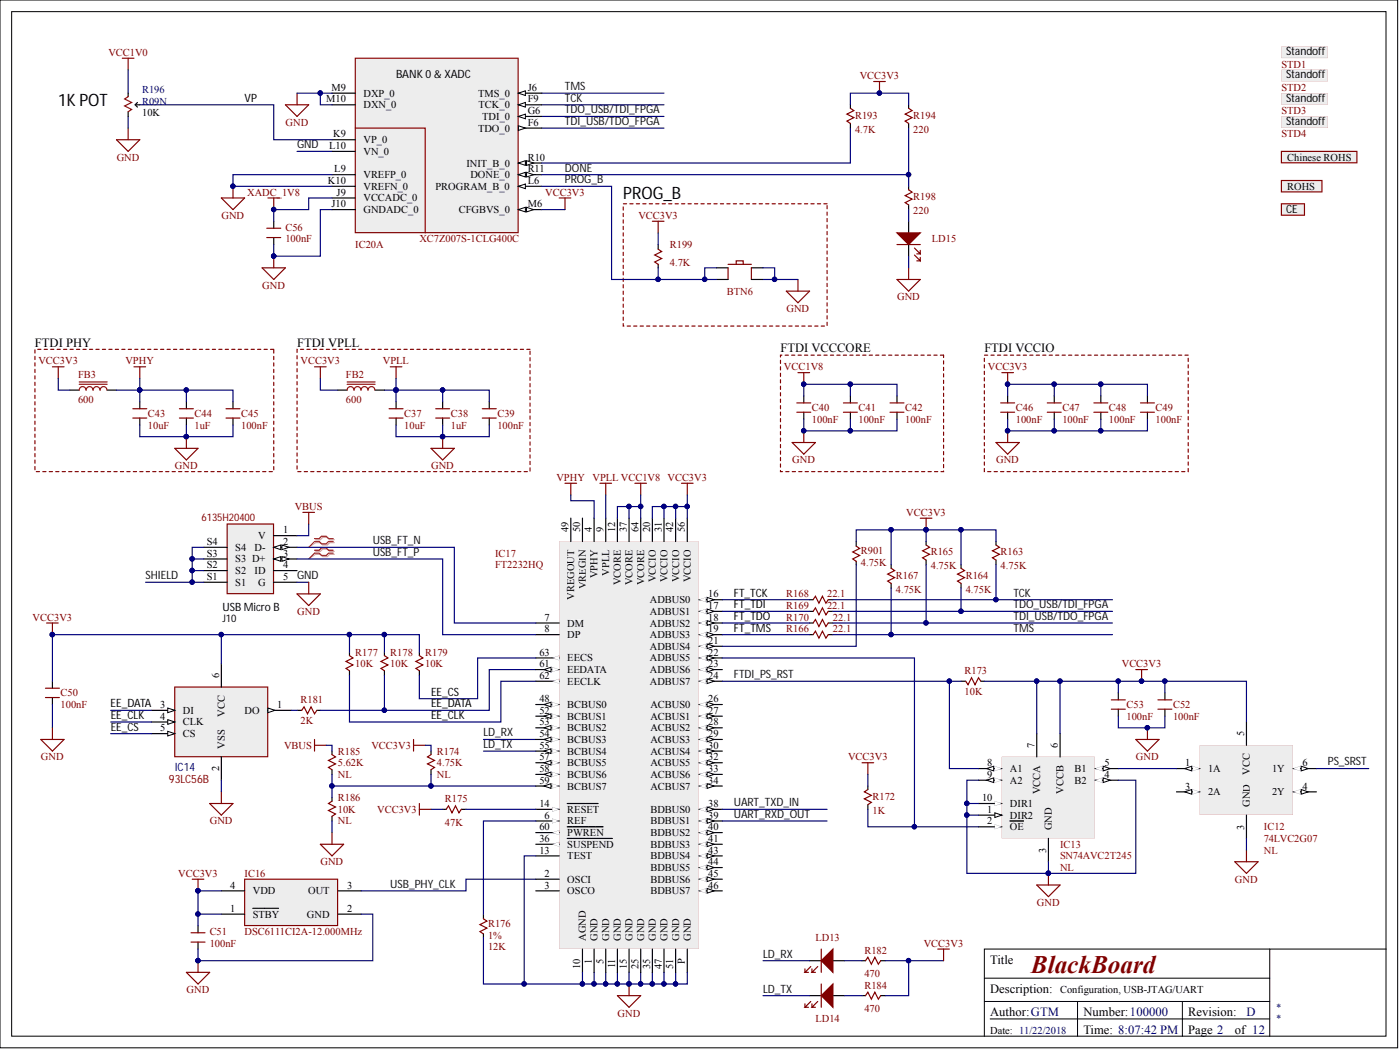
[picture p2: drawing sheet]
<svg xmlns="http://www.w3.org/2000/svg" width="305mm" height="229mm" viewBox="0 0 305 229" stroke-linecap="round" stroke-linejoin="round" font-family="sans-serif">
<defs><g id="words">
<text font-size="5.5" fill="#800000" x="224.5" y="211.8">BlackBoard</text>
<g font-size="3.7">
<text x="12.7" y="23.1">1K POT</text>
<text x="135.7" y="43.4">PROG_B</text>
</g>
<g font-size="2.7">
<text x="7.6" y="75.5">FTDI PHY</text>
<text x="64.7" y="75.5">FTDI VPLL</text>
<text x="169.9" y="76.7">FTDI VCCCORE</text>
<text x="214.3" y="76.7">FTDI VCCIO</text>
<text x="215.6" y="209.8">Title</text>
<text x="215.6" y="221.2">Author:GTM</text>
<text x="215.6" y="216.2">Description:</text>
<text x="235.9" y="221.2">Number:100000</text>
<text x="258.7" y="221.2">Revision:</text>
<text x="235.9" y="225.1">Time: 8:07:42 PM</text>
<text x="258.7" y="225.1">Page 2</text>
<text x="268.8" y="225.1">of 12</text>
</g>
<text font-size="2.7" fill="#000080" x="271.4" y="221.2">D</text>
<g font-size="2.5">
<text x="86.2" y="17.1">BANK 0 &amp; XADC</text>
<text x="280" y="12">Standoff</text>
<text x="280" y="17.1">Standoff</text>
<text x="53.3" y="22.1">VP</text>
<text x="280" y="22.1">Standoff</text>
<text x="280" y="27.2">Standoff</text>
<text x="280" y="46.5">CE</text>
<text x="159.8" y="129.9">FT_TCK</text>
<text x="48.4" y="132.9">USB Micro B</text>
<text x="159.8" y="132.4">FT_TDI</text>
<text x="159.8" y="135">FT_TDO</text>
<text x="159.8" y="137.5">FT_TMS</text>
<text x="24.1" y="154">EE_DATA</text>
<text x="93.8" y="151.4">EE_CS</text>
<text x="93.8" y="154">EE_DATA</text>
<text x="24.1" y="159">EE_CS</text>
<text x="24.1" y="156.5">EE_CLK</text>
<text x="93.8" y="156.5">EE_CLK</text>
</g>
<g font-size="2.5" fill="#101010">
<text x="123" y="22.1">TCK</text>
<text x="123" y="19.6">TMS</text>
<text x="123" y="24.7">TDO_USB/TDI_FPGA</text>
<text x="123" y="27.2">TDI_USB/TDO_FPGA</text>
<text x="64.7" y="32.3">GND</text>
<text x="123" y="39.9">PROG_B</text>
<text x="123" y="37.4">DONE</text>
<text x="81.2" y="118.5">USB_FT_N</text>
<text x="81.2" y="121">USB_FT_P</text>
<text x="31.7" y="126.1">SHIELD</text>
<text x="64.7" y="126.1">GND</text>
<text x="220.6" y="129.9">TCK</text>
<text x="220.6" y="137.5">TMS</text>
<text x="220.6" y="132.4">TDO_USB/TDI_FPGA</text>
<text x="220.6" y="135">TDI_USB/TDO_FPGA</text>
<text x="159.8" y="147.6">FTDI_PS_RST</text>
<text x="105.3" y="160.3">LD_RX</text>
<text x="105.3" y="162.9">LD_TX</text>
<text x="289.1" y="166.7">PS_SRST</text>
<text x="159.8" y="175.5">UART_TXD_IN</text>
<text x="159.8" y="178.1">UART_RXD_OUT</text>
<text x="85" y="193.3">USB_PHY_CLK</text>
<text x="166.1" y="208.5">LD_RX</text>
<text x="166.1" y="216.1">LD_TX</text>
</g>
<text font-size="2.5" fill="#000080" x="38" y="167.9">IC14</text>
<text font-size="2.5" fill="#980000" x="36.8" y="170.5">93LC56B</text>
<g font-size="2.3" fill="#800000">
<text x="23.6" y="12.2">VCC1V0</text>
<text x="187.2" y="17.2">VCC3V3</text>
<text x="279" y="14.7">STD1</text>
<text x="279" y="19.8">STD2</text>
<text x="62.2" y="27.4">GND</text>
<text x="186.2" y="25.9">R193</text>
<text x="186.2" y="28.9">4.7K</text>
<text x="198.8" y="28.9">220</text>
<text x="198.8" y="25.9">R194</text>
<text x="279" y="24.8">STD3</text>
<text x="279" y="29.9">STD4</text>
<text x="25.4" y="35">GND</text>
<text x="48.2" y="47.7">GND</text>
<text x="53.8" y="42.6">XADC_1V8</text>
<text x="118.7" y="42.6">VCC3V3</text>
<text x="139" y="47.7">VCC3V3</text>
<text x="198.8" y="46.6">220</text>
<text x="198.8" y="43.6">R198</text>
<text x="62.1" y="52.7">100nF</text>
<text x="62.1" y="50.2">C56</text>
<text x="91.3" y="52.7">XC7Z007S-1CLG400C</text>
<text x="202.9" y="52.7">LD15</text>
<text x="77.4" y="54">IC20A</text>
<text x="145.8" y="57.8">4.7K</text>
<text x="145.8" y="54">R199</text>
<text x="57.1" y="62.9">GND</text>
<text x="158.3" y="64.1">BTN6</text>
<text x="195.3" y="65.4">GND</text>
<text x="171.2" y="67.9">GND</text>
<text x="8.4" y="79.4">VCC3V3</text>
<text x="17" y="82.4">FB3</text>
<text x="27.3" y="79.4">VPHY</text>
<text x="65.4" y="79.4">VCC3V3</text>
<text x="75.3" y="82.4">FB2</text>
<text x="83.4" y="79.4">VPLL</text>
<text x="170.7" y="80.6">VCC1V8</text>
<text x="215.1" y="80.6">VCC3V3</text>
<text x="17" y="87.7">600</text>
<text x="75.3" y="87.7">600</text>
<text x="176.8" y="89.5">C40</text>
<text x="186.9" y="89.5">C41</text>
<text x="197.1" y="89.5">C42</text>
<text x="221.2" y="89.5">C46</text>
<text x="231.3" y="89.5">C47</text>
<text x="241.4" y="89.5">C48</text>
<text x="251.6" y="89.5">C49</text>
<text x="32.2" y="93.3">10uF</text>
<text x="32.2" y="90.8">C43</text>
<text x="42.4" y="93.3">1uF</text>
<text x="42.4" y="90.8">C44</text>
<text x="52.5" y="93.3">100nF</text>
<text x="52.5" y="90.8">C45</text>
<text x="88" y="93.3">10uF</text>
<text x="88" y="90.8">C37</text>
<text x="98.1" y="93.3">1uF</text>
<text x="98.1" y="90.8">C38</text>
<text x="108.3" y="93.3">100nF</text>
<text x="108.3" y="90.8">C39</text>
<text x="176.8" y="92">100nF</text>
<text x="186.9" y="92">100nF</text>
<text x="197.1" y="92">100nF</text>
<text x="221.2" y="92">100nF</text>
<text x="231.3" y="92">100nF</text>
<text x="241.4" y="92">100nF</text>
<text x="251.6" y="92">100nF</text>
<text x="172.5" y="100.9">GND</text>
<text x="216.9" y="100.9">GND</text>
<text x="38.1" y="102.2">GND</text>
<text x="93.9" y="102.2">GND</text>
<text x="121.1" y="104.7">VPHY</text>
<text x="129" y="104.7">VPLL VCC1V8 VCC3V3</text>
<text x="43.9" y="113.5">6135H20400</text>
<text x="64.2" y="111">VBUS</text>
<text x="197.3" y="112.3">VCC3V3</text>
<text x="107.8" y="121.2">IC17</text>
<text x="107.8" y="123.7">FT2232HQ</text>
<text x="187.4" y="123.2">4.75K</text>
<text x="187.4" y="120.7">R901</text>
<text x="202.6" y="124">4.75K</text>
<text x="202.6" y="120.9">R165</text>
<text x="217.9" y="124">4.75K</text>
<text x="217.9" y="120.9">R163</text>
<text x="171.2" y="130.1">R168</text>
<text x="180.1" y="130.1">22.1</text>
<text x="195" y="129">4.75K</text>
<text x="195" y="126">R167</text>
<text x="210.2" y="129">4.75K</text>
<text x="210.2" y="126">R164</text>
<text x="7.1" y="135.1">VCC3V3</text>
<text x="64.7" y="133.9">GND</text>
<text x="171.2" y="132.6">R169</text>
<text x="171.2" y="135.1">R170</text>
<text x="171.2" y="137.7">R166</text>
<text x="180.1" y="132.6">22.1</text>
<text x="181.3" y="135.1">22.1</text>
<text x="181.3" y="137.7">22.1</text>
<text x="77.4" y="142.7">R177</text>
<text x="85" y="142.7">R178</text>
<text x="92.6" y="142.7">R179</text>
<text x="77.4" y="145.3">10K</text>
<text x="85" y="145.3">10K</text>
<text x="92.6" y="145.3">10K</text>
<text x="210" y="146.8">R173</text>
<text x="244.2" y="145.3">VCC3V3</text>
<text x="13.2" y="154.1">100nF</text>
<text x="13.2" y="151.6">C50</text>
<text x="65.4" y="153.1">R181</text>
<text x="210" y="151.4">10K</text>
<text x="245.2" y="154.1">C53</text>
<text x="255.4" y="154.1">C52</text>
<text x="65.4" y="157.7">2K</text>
<text x="245.2" y="156.7">100nF</text>
<text x="255.4" y="156.7">100nF</text>
<text x="8.9" y="165.6">GND</text>
<text x="61.8" y="163">VBUS</text>
<text x="73.5" y="166.8">5.62K</text>
<text x="73.5" y="164.3">R185</text>
<text x="80.9" y="163">VCC3V3</text>
<text x="95.1" y="166.8">4.75K</text>
<text x="95.1" y="164.3">R174</text>
<text x="184.6" y="165.6">VCC3V3</text>
<text x="247.3" y="165.6">GND</text>
<text x="73.5" y="169.4">NL</text>
<text x="95.1" y="169.4">NL</text>
<text x="45.7" y="179.5">GND</text>
<text x="73.5" y="177">10K</text>
<text x="73.5" y="179.5">NL</text>
<text x="73.5" y="174.4">R186</text>
<text x="82.1" y="177">VCC3V3</text>
<text x="96.9" y="179.8">47K</text>
<text x="96.9" y="174.7">R175</text>
<text x="190" y="174.2">R172</text>
<text x="190" y="177.2">1K</text>
<text x="38.8" y="190.9">VCC3V3</text>
<text x="53.3" y="190.9">IC16</text>
<text x="69.8" y="188.4">GND</text>
<text x="225.8" y="197.2">GND</text>
<text x="268.9" y="192.2">GND</text>
<text x="45.7" y="203.6">C51</text>
<text x="53.3" y="203.6">DSC6111CI2A-12.000MHz</text>
<text x="106.3" y="201.8">R176</text>
<text x="45.7" y="206.1">100nF</text>
<text x="106.3" y="206.9">12K</text>
<text x="106.3" y="204.3">1%</text>
<text x="177.5" y="204.9">LD13</text>
<text x="188.2" y="207.6">R182</text>
<text x="201.1" y="206.1">VCC3V3</text>
<text x="188.2" y="215.2">R184</text>
<text x="188.2" y="212.7">470</text>
<text x="40.6" y="216.3">GND</text>
<text x="134.5" y="221.3">GND</text>
<text x="188.2" y="220.3">470</text>
<text x="177.5" y="222.6">LD14</text>
</g>
<g font-size="2.3" fill="#000080">
<text x="30.9" y="20.3">R196</text>
<text x="30.9" y="22.8">R09N</text>
<text x="277.7" y="220.1">*</text>
<text x="277.7" y="222.6">*</text>
</g>
<g font-size="2.3">
<text x="71" y="22.3">M10</text>
<text x="72.2" y="19.8">M9</text>
<text x="79.1" y="23.6">DXN_0</text>
<text x="79.1" y="21">DXP_0</text>
<text x="104.1" y="21">TMS_0</text>
<text x="104.2" y="23.6">TCK_0</text>
<text x="114.9" y="22.3">F9</text>
<text x="114.9" y="19.8">J6</text>
<text x="30.9" y="25.4">10K</text>
<text x="72.5" y="29.9">K9</text>
<text x="104.1" y="28.6">TDO_0</text>
<text x="105" y="26.1">TDI_0</text>
<text x="114.9" y="24.8">G6</text>
<text x="114.9" y="27.4">F6</text>
<text x="71.6" y="32.5">L10</text>
<text x="79.1" y="31.2">VP_0</text>
<text x="79.1" y="33.7">VN_0</text>
<text x="114.9" y="35">R10</text>
<text x="280.2" y="35">Chinese ROHS</text>
<text x="71.4" y="40.1">K10</text>
<text x="72.8" y="37.5">L9</text>
<text x="79.1" y="41.3">VREFN_0</text>
<text x="79.1" y="38.8">VREFP_0</text>
<text x="94.8" y="41.3">PROGRAM_B_0</text>
<text x="101.5" y="36.3">INIT_B_0</text>
<text x="102.4" y="38.8">DONE_0</text>
<text x="114.9" y="37.5">R11</text>
<text x="114.9" y="40.1">L6</text>
<text x="280.2" y="41.3">ROHS</text>
<text x="72.2" y="45.1">J10</text>
<text x="73.3" y="42.6">J9</text>
<text x="79.1" y="46.4">GNDADC_0</text>
<text x="79.1" y="43.9">VCCADC_0</text>
<text x="99.9" y="46.4">CFGBVS_0</text>
<text x="114.9" y="45.1">M6</text>
<text x="45" y="118.7">S4</text>
<text x="51.2" y="119.9">S4</text>
<text x="55.4" y="119.9">D-</text>
<text x="56.2" y="117.4">V</text>
<text x="61.6" y="118.7">2</text>
<text x="61.6" y="116.1">1</text>
<text x="123.8" y="115.9" transform="rotate(-90 123.8 115.9)">49</text>
<text x="126.3" y="115.9" transform="rotate(-90 126.3 115.9)">50</text>
<text x="128.8" y="115.9" transform="rotate(-90 128.8 115.9)">4</text>
<text x="131.4" y="115.9" transform="rotate(-90 131.4 115.9)">9</text>
<text x="133.9" y="115.9" transform="rotate(-90 133.9 115.9)">12</text>
<text x="136.4" y="115.9" transform="rotate(-90 136.4 115.9)">37</text>
<text x="139" y="115.9" transform="rotate(-90 139 115.9)">64</text>
<text x="141.5" y="115.9" transform="rotate(-90 141.5 115.9)">20</text>
<text x="144.1" y="115.9" transform="rotate(-90 144.1 115.9)">31</text>
<text x="146.6" y="115.9" transform="rotate(-90 146.6 115.9)">42</text>
<text x="149.1" y="115.9" transform="rotate(-90 149.1 115.9)">56</text>
<text x="45" y="123.7">S2</text>
<text x="45" y="121.2">S3</text>
<text x="51.2" y="125">S2</text>
<text x="51.2" y="122.5">S3 D+</text>
<text x="55.4" y="125">ID</text>
<text x="61.6" y="123.7">4</text>
<text x="61.6" y="121.2">3</text>
<text x="130.1" y="125.9" transform="rotate(-90 130.1 125.9)">VPHY</text>
<text x="132.6" y="125.4" transform="rotate(-90 132.6 125.4)">VPLL</text>
<text x="45" y="126.3">S1</text>
<text x="51.2" y="127.5">S1</text>
<text x="56.2" y="127.5">G</text>
<text x="61.6" y="126.3">5</text>
<text x="125" y="130.6" transform="rotate(-90 125 130.6)">VREGOUT</text>
<text x="127.6" y="128.3" transform="rotate(-90 127.6 128.3)">VREGIN</text>
<text x="135.2" y="127.4" transform="rotate(-90 135.2 127.4)">VCORE</text>
<text x="137.7" y="127.4" transform="rotate(-90 137.7 127.4)">VCORE</text>
<text x="140.3" y="127.4" transform="rotate(-90 140.3 127.4)">VCORE</text>
<text x="141.5" y="131.3">ADBUS0</text>
<text x="142.8" y="126.8" transform="rotate(-90 142.8 126.8)">VCCIO</text>
<text x="145.3" y="126.8" transform="rotate(-90 145.3 126.8)">VCCIO</text>
<text x="147.9" y="126.8" transform="rotate(-90 147.9 126.8)">VCCIO</text>
<text x="150.4" y="126.8" transform="rotate(-90 150.4 126.8)">VCCIO</text>
<text x="154.2" y="130.1">16</text>
<text x="48.4" y="135.5">J10</text>
<text x="118.6" y="135.1">7</text>
<text x="118.6" y="137.7">8</text>
<text x="123.5" y="136.4">DM</text>
<text x="141.5" y="133.9">ADBUS1</text>
<text x="141.5" y="136.4">ADBUS2</text>
<text x="154.2" y="132.6">17</text>
<text x="154.2" y="135.1">18</text>
<text x="154.2" y="137.7">19</text>
<text x="117.4" y="142.7">63</text>
<text x="123.5" y="138.9">DP</text>
<text x="141.5" y="138.9">ADBUS3</text>
<text x="141.5" y="141.5">ADBUS4</text>
<text x="154.2" y="140.2">21</text>
<text x="154.2" y="142.7">22</text>
<text x="47.7" y="147.6" transform="rotate(-90 47.7 147.6)">6</text>
<text x="117.4" y="147.8">62</text>
<text x="117.4" y="145.3">61</text>
<text x="123.5" y="149.1">EECLK</text>
<text x="123.5" y="146.5">EEDATA</text>
<text x="123.5" y="144">EECS</text>
<text x="141.5" y="144">ADBUS5</text>
<text x="141.5" y="146.5">ADBUS6</text>
<text x="141.5" y="149.1">ADBUS7</text>
<text x="154.2" y="145.3">23</text>
<text x="154.2" y="147.8">24</text>
<text x="34.9" y="154.1">3</text>
<text x="39.8" y="155.4">DI</text>
<text x="53.3" y="155.4">DO</text>
<text x="60.4" y="154.1">1</text>
<text x="117.4" y="152.9">48</text>
<text x="117.4" y="155.4">52</text>
<text x="123.5" y="154.1">BCBUS0</text>
<text x="141.6" y="154.1">ACBUS0</text>
<text x="154.2" y="152.9">26</text>
<text x="154.2" y="155.4">27</text>
<text x="34.9" y="159.2">5</text>
<text x="34.9" y="156.7">4</text>
<text x="39.8" y="160.5">CS</text>
<text x="39.8" y="157.9">CLK</text>
<text x="48.9" y="156" transform="rotate(-90 48.9 156)">VCC</text>
<text x="117.4" y="157.9">53</text>
<text x="117.4" y="160.5">54</text>
<text x="123.5" y="156.7">BCBUS1</text>
<text x="123.5" y="159.2">BCBUS2</text>
<text x="123.5" y="161.8">BCBUS3</text>
<text x="141.6" y="156.7">ACBUS1</text>
<text x="141.6" y="159.2">ACBUS2</text>
<text x="141.6" y="161.8">ACBUS3</text>
<text x="154.2" y="157.9">28</text>
<text x="154.2" y="160.5">29</text>
<text x="270.9" y="160.2" transform="rotate(-90 270.9 160.2)">5</text>
<text x="47.7" y="168" transform="rotate(-90 47.7 168)">2</text>
<text x="48.9" y="163" transform="rotate(-90 48.9 163)">VSS</text>
<text x="117.4" y="163">55</text>
<text x="117.4" y="165.6">57</text>
<text x="123.5" y="164.3">BCBUS4</text>
<text x="123.5" y="166.8">BCBUS5</text>
<text x="141.6" y="164.3">ACBUS4</text>
<text x="141.6" y="166.8">ACBUS5</text>
<text x="154.2" y="163">30</text>
<text x="154.2" y="165.6">32</text>
<text x="214.9" y="166.8">8</text>
<text x="225.2" y="162.8" transform="rotate(-90 225.2 162.8)">7</text>
<text x="230.3" y="162.8" transform="rotate(-90 230.3 162.8)">6</text>
<text x="240.4" y="166.8">5</text>
<text x="258.1" y="166.8">1</text>
<text x="283.5" y="166.8">6</text>
<text x="117.4" y="168.1">58</text>
<text x="117.4" y="170.6">59</text>
<text x="123.5" y="169.4">BCBUS6</text>
<text x="123.5" y="171.9">BCBUS7</text>
<text x="141.6" y="169.4">ACBUS6</text>
<text x="141.6" y="171.9">ACBUS7</text>
<text x="154.2" y="168.1">33</text>
<text x="154.2" y="170.6">34</text>
<text x="214.9" y="169.4">9</text>
<text x="219.9" y="170.6">A2</text>
<text x="219.9" y="168.1">A1</text>
<text x="226.5" y="172.9" transform="rotate(-90 226.5 172.9)">VCCA</text>
<text x="231.6" y="172.8" transform="rotate(-90 231.6 172.8)">VCCB</text>
<text x="234" y="168.1">B1</text>
<text x="234" y="170.6">B2</text>
<text x="240.4" y="169.4">4</text>
<text x="258.1" y="171.9">3</text>
<text x="263" y="173.2">2A</text>
<text x="263" y="168.1">1A</text>
<text x="272.1" y="168.7" transform="rotate(-90 272.1 168.7)">VCC</text>
<text x="276.9" y="168.1">1Y</text>
<text x="276.9" y="173.2">2Y</text>
<text x="283.5" y="171.9">4</text>
<text x="117.4" y="175.7">14</text>
<text x="118.6" y="178.2">6</text>
<text x="123.5" y="179.5">REF</text>
<text x="123.5" y="177">RESET</text>
<text x="141.6" y="177">BDBUS0</text>
<text x="141.6" y="179.5">BDBUS1</text>
<text x="154.2" y="175.7">38</text>
<text x="154.2" y="178.2">39</text>
<text x="213.8" y="174.4">10</text>
<text x="214.9" y="179.5">2</text>
<text x="214.9" y="177">1</text>
<text x="219.9" y="175.7">DIR1</text>
<text x="219.9" y="178.2">DIR2</text>
<text x="272.1" y="175.7" transform="rotate(-90 272.1 175.7)">GND</text>
<text x="117.4" y="185.8">13</text>
<text x="117.4" y="183.3">36</text>
<text x="117.4" y="180.8">60</text>
<text x="123.5" y="184.6">SUSPEND</text>
<text x="123.5" y="182">PWREN</text>
<text x="141.6" y="182">BDBUS2</text>
<text x="141.6" y="184.6">BDBUS3</text>
<text x="154.2" y="180.8">40</text>
<text x="154.2" y="183.3">41</text>
<text x="154.2" y="185.8">43</text>
<text x="219.9" y="180.8">OE</text>
<text x="227.7" y="185.7" transform="rotate(-90 227.7 185.7)">3</text>
<text x="229" y="180.8" transform="rotate(-90 229 180.8)">GND</text>
<text x="270.9" y="180.6" transform="rotate(-90 270.9 180.6)">3</text>
<text x="118.6" y="190.9">2</text>
<text x="123.5" y="187.1">TEST</text>
<text x="141.6" y="187.1">BDBUS4</text>
<text x="141.6" y="189.6">BDBUS5</text>
<text x="154.2" y="188.4">44</text>
<text x="154.2" y="190.9">45</text>
<text x="50.1" y="193.4">4</text>
<text x="55" y="194.7">VDD</text>
<text x="67.1" y="194.7">OUT</text>
<text x="75.6" y="193.4">3</text>
<text x="118.6" y="193.4">3</text>
<text x="123.5" y="192.2">OSCI</text>
<text x="123.5" y="194.7">OSCO</text>
<text x="141.6" y="192.2">BDBUS6</text>
<text x="141.6" y="194.7">BDBUS7</text>
<text x="154.2" y="193.4">46</text>
<text x="50.1" y="198.5">1</text>
<text x="55" y="199.8">STBY</text>
<text x="66.8" y="199.8">GND</text>
<text x="75.6" y="198.5">2</text>
<text x="127.6" y="204.9" transform="rotate(-90 127.6 204.9)">AGND</text>
<text x="128.8" y="209.8" transform="rotate(-90 128.8 209.8)">1</text>
<text x="130.1" y="204.9" transform="rotate(-90 130.1 204.9)">GND</text>
<text x="131.4" y="209.8" transform="rotate(-90 131.4 209.8)">5</text>
<text x="132.6" y="204.9" transform="rotate(-90 132.6 204.9)">GND</text>
<text x="135.2" y="204.9" transform="rotate(-90 135.2 204.9)">GND</text>
<text x="137.7" y="204.9" transform="rotate(-90 137.7 204.9)">GND</text>
<text x="140.3" y="204.9" transform="rotate(-90 140.3 204.9)">GND</text>
<text x="142.8" y="204.9" transform="rotate(-90 142.8 204.9)">GND</text>
<text x="145.3" y="204.9" transform="rotate(-90 145.3 204.9)">GND</text>
<text x="147.9" y="204.9" transform="rotate(-90 147.9 204.9)">GND</text>
<text x="149.1" y="209.9" transform="rotate(-90 149.1 209.9)">P</text>
<text x="150.4" y="204.9" transform="rotate(-90 150.4 204.9)">GND</text>
<text x="126.3" y="210.9" transform="rotate(-90 126.3 210.9)">10</text>
<text x="133.9" y="210.9" transform="rotate(-90 133.9 210.9)">11</text>
<text x="136.4" y="210.9" transform="rotate(-90 136.4 210.9)">15</text>
<text x="139" y="210.9" transform="rotate(-90 139 210.9)">25</text>
<text x="141.5" y="210.9" transform="rotate(-90 141.5 210.9)">35</text>
<text x="144.1" y="210.9" transform="rotate(-90 144.1 210.9)">47</text>
<text x="146.6" y="210.9" transform="rotate(-90 146.6 210.9)">51</text>
<text x="230.8" y="216.3">Configuration, USB-JTAG/UART</text>
<text x="215.6" y="225.1">Date: 11/22/2018</text>
</g>
<g font-size="2.3" fill="#980000">
<text x="230.8" y="184.6">IC13</text>
<text x="275.2" y="185.8">NL</text>
<text x="275.2" y="180.8">IC12</text>
<text x="275.2" y="183.3">74LVC2G07</text>
<text x="230.8" y="189.6">NL</text>
<text x="230.8" y="187.1">SN74AVC2T245</text>
</g>
</g></defs>
<path d="M0 0h304.3v228.1h-304.3zM2.5 2.5h299.3v223.1h-299.3z" fill="none" stroke="#000" stroke-width=".22"/>
<circle cx="197.8" cy="38" r=".48" fill="#000080"/>
<circle cx="197.8" cy="38" r=".48" fill="none" stroke="#000080" stroke-width=".22"/>
<path d="M214.3 213h62.1M214.3 218h62.1M234.6 218v7.6M257.4 218v7.6M276.4 206.6h-62.1v19M301.8 206.6h-25.4v19M215.6 221.8h60.8" fill="none" stroke="#000" stroke-width=".22"/>
<path d="M117.9 20.3h26.7" fill="none" stroke="#000080" stroke-width=".25"/>
<path d="M197.8 22.8v.8M197.8 26.9v1M197.8 48.2v2.5M197.8 53.2v2.6" fill="none" stroke="#000" stroke-width=".25"/>
<path d="M197.8 23.6l.8 .5-1.5 .7 1.5 .8-1.5 .8 .7 .5M195.3 53.2h5.1" fill="none" stroke="#800000" stroke-width=".25"/>
<path d="M195.3 50.7h5.1l-2.6 2.5z" fill="#800000"/>
<path d="M195.3 50.7h5.1l-2.6 2.5zM199.1 54l1.3 1.3v-.8M199.1 55.5l1.3 1.3v-.8M199.6 55.3h.8M199.6 56.8h.8" fill="none" stroke="#800000" stroke-width=".25"/>
<circle cx="197.8" cy="38" r=".48" fill="#000080"/>
<circle cx="197.8" cy="38" r=".48" fill="none" stroke="#000080" stroke-width=".22"/>
<path d="M185.1 22.8v.8M185.1 26.9v1M59.6 48.2v1.5M59.6 51.7v1.5M143.3 53.2v1.1M143.3 57.6v.7M197.8 40.6v.7M197.8 44.6v1" fill="none" stroke="#000" stroke-width=".25"/>
<path d="M185.1 23.6l.8 .5-1.5 .7 1.5 .8-1.5 .8 .7 .5M58.1 49.7h3M58.1 51.7h3M143.3 54.3l.8 .5-1.6 .7 1.6 .8-1.6 .7 .8 .6M197.8 41.3l.8 .5-1.5 .8 1.5 .8-1.5 .7 .7 .5" fill="none" stroke="#800000" stroke-width=".25"/>
<path d="M117.9 22.8h26.7M117.9 27.9h26.7M117.9 25.4h26.7M59.6 53.2v2.6M197.8 45.6v2.6" fill="none" stroke="#000080" stroke-width=".25"/>
<circle cx="59.6" cy="55.8" r=".48" fill="#000080"/>
<circle cx="59.6" cy="55.8" r=".48" fill="none" stroke="#000080" stroke-width=".22"/>
<path d="M77.5 12.8h35.2v37.7h-35.2z" fill="#ededed"/>
<path d="M77.2 12.5v38.3h35.7v-38.3zM77.5 12.8h35.2v37.7h-35.2z" fill="#800000"/>
<path d="M72.3 30.4h5.1M72.3 33h5.1M112.9 45.6h5" fill="none" stroke="#000" stroke-width=".25"/>
<path d="M112.9 45.6l1.5-.5v1z" fill="#fff"/>
<path d="M112.9 45.6l1.5-.5v1z" fill="none" stroke="#000" stroke-width=".22"/>
<path d="M114.6 45.1l1.6 .5-1.6 .5z" fill="#fff"/>
<path d="M114.6 45.1l1.6 .5-1.6 .5z" fill="none" stroke="#000" stroke-width=".22"/>
<path d="M112.9 38h5" fill="none" stroke="#000" stroke-width=".25"/>
<path d="M112.9 38l1.5-.5v1z" fill="#fff"/>
<path d="M112.9 38l1.5-.5v1z" fill="none" stroke="#000" stroke-width=".22"/>
<path d="M114.6 37.5l1.6 .5-1.6 .5z" fill="#fff"/>
<path d="M114.6 37.5l1.6 .5-1.6 .5z" fill="none" stroke="#000" stroke-width=".22"/>
<path d="M72.3 22.8h5.1M72.3 20.3h5.1M112.9 35.5h5M72.3 45.6h5.1" fill="none" stroke="#000" stroke-width=".25"/>
<path d="M112.9 35.5l1.5-.5v1z" fill="#fff"/>
<path d="M112.9 35.5l1.5-.5v1z" fill="none" stroke="#000" stroke-width=".22"/>
<path d="M114.6 35l1.6 .5-1.6 .5z" fill="#fff"/>
<path d="M114.6 35l1.6 .5-1.6 .5z" fill="none" stroke="#000" stroke-width=".22"/>
<path d="M112.9 40.6h5" fill="none" stroke="#000" stroke-width=".25"/>
<path d="M112.9 40.6l1.5-.5v1z" fill="#fff"/>
<path d="M112.9 40.6l1.5-.5v1z" fill="none" stroke="#000" stroke-width=".22"/>
<path d="M112.9 22.8h5" fill="none" stroke="#000" stroke-width=".25"/>
<path d="M112.9 22.8l1.5-.5v1z" fill="#fff"/>
<path d="M112.9 22.8l1.5-.5v1z" fill="none" stroke="#000" stroke-width=".22"/>
<path d="M112.9 25.4h5" fill="none" stroke="#000" stroke-width=".25"/>
<path d="M112.9 25.4l1.5-.6v1.1z" fill="#fff"/>
<path d="M112.9 25.4l1.5-.6v1.1z" fill="none" stroke="#000" stroke-width=".22"/>
<path d="M112.9 27.9h5" fill="none" stroke="#000" stroke-width=".25"/>
<path d="M112.9 27.4l1.5 .5-1.5 .5z" fill="#fff"/>
<path d="M112.9 27.4l1.5 .5-1.5 .5z" fill="none" stroke="#000" stroke-width=".22"/>
<path d="M112.9 20.3h5" fill="none" stroke="#000" stroke-width=".25"/>
<path d="M112.9 20.3l1.5-.5v1z" fill="#fff"/>
<path d="M112.9 20.3l1.5-.5v1z" fill="none" stroke="#000" stroke-width=".22"/>
<path d="M72.3 38h5.1M72.3 43.1h5.1M72.3 40.6h5.1M156 58.3h2.5M163.6 58.3h2.5M156 60.8h2.5M163.6 60.8h2.5" fill="none" stroke="#000" stroke-width=".25"/>
<path d="M77.4 27.9h15.2v22.8M158.5 58.3v2.5M158.5 57.6h5.1M160.3 57.6v-.8h1.5v.8M163.6 58.3v2.5" fill="none" stroke="#800000" stroke-width=".25"/>
<path d="M156 58.3h-2.6v2.5" fill="none" stroke="#000080" stroke-width=".25"/>
<circle cx="153.4" cy="60.8" r=".48" fill="#000080"/>
<circle cx="153.4" cy="60.8" r=".48" fill="none" stroke="#000080" stroke-width=".22"/>
<path d="M166.1 58.3h2.6v2.5h-2.6" fill="none" stroke="#000080" stroke-width=".25"/>
<circle cx="168.6" cy="60.8" r=".48" fill="#000080"/>
<circle cx="168.6" cy="60.8" r=".48" fill="none" stroke="#000080" stroke-width=".22"/>
<path d="M135.7 44.4h44.4v26.6h-44.4z" fill="none" stroke="#800000" stroke-width=".25" stroke-dasharray=".7 .7"/>
<path d="M30.4 22.8h29.2v7.6h12.7M64.7 33h7.6M185.1 27.9v7.6h-67.2M197.8 27.9v10.1h-79.9M197.8 38v2.6" fill="none" stroke="#000080" stroke-width=".25"/>
<g fill="none" stroke="#000" stroke-width=".25">
<path d="M11.4 148.3v1.5M11.4 151.9v1.5M76.1 142v.7M76.1 146v1M83.7 142v.7M83.7 146v1M91.3 142v.7M91.3 146v1M105.3 199v1M43.1 201.6v1.5M43.1 205.1v1.5M105.3 203.3v.8"/>
<path d="M187.7 216.8h.7M187.7 209.2h.7M191.7 216.8h1M191.7 209.2h1"/>
</g>
<path d="M9.9 149.8h3M9.9 151.9h3M76.1 142.7l.7 .5-1.5 .8 1.5 .8-1.5 .7 .8 .5M83.7 142.7l.8 .5-1.6 .8 1.6 .8-1.6 .7 .8 .5M91.3 142.7l.8 .5-1.6 .8 1.6 .8-1.6 .7 .8 .5M41.6 203.1h3M41.6 205.1h3M105.3 200l.7 .5-1.5 .8 1.5 .8-1.5 .7 .8 .5M188.4 216.8l.5-.8 .8 1.5 .8-1.5 .7 1.5 .5-.7M188.4 209.2l.5-.8 .8 1.5 .8-1.5 .7 1.5 .5-.7" fill="none" stroke="#800000" stroke-width=".25"/>
<path d="M68.7 117.5h1l.6-.5h1l.5 .5h1M68.7 118.1h1l.6 .6h1l.5-.6h1M68.7 120h1l.6-.5h1l.5 .5h1M68.7 120.7h1l.6 .5h1l.5-.5h1" fill="none" stroke="#d0a3a3" stroke-width=".25"/>
<path d="M68.7 118.1l-1.5 1.1M68.7 120.7l-1.5 1" fill="none" stroke="#d0a3a3" stroke-width=".22"/>
<path d="M68.5 119.8h1l.5-.5h1l.5 .5h1M68.5 117.3h1l.5-.5h1l.5 .5h1M68.5 117.9h1l.5 .5h1l.5-.5h1M68.5 120.4h1l.5 .5h1l.5-.5h1" fill="none" stroke="#f00" stroke-width=".25"/>
<path d="M68.5 117.9l-1.3 1.3M68.5 120.4l-1.3 1.3" fill="none" stroke="#f00" stroke-width=".22"/>
<path d="M53.4 191.5h20v9.9h-20z" fill="#ededed"/>
<path d="M53.1 191.3v10.3h20.5v-10.3zM53.4 191.5h20v9.9h-20z" fill="#800000"/>
<path d="M48.2 199h5.1M48.2 194h5.1M55 197.8h1.1M56.3 197.8h2.6M59.1 197.8h1.5M73.5 199h5.1M73.5 194h5.1M176.3 209.2h2.5M181.3 209.2h2.6" fill="none" stroke="#000" stroke-width=".25"/>
<path d="M178.8 206.6v5.1" fill="none" stroke="#800000" stroke-width=".25"/>
<path d="M178.8 209.2l2.5-2.6v5.1z" fill="#800000"/>
<path d="M175.2 210.9v.8M176.5 210.4l-1.3 1.3h.8M176.8 210.9v.8M178 210.4l-1.2 1.3h.7M178.8 209.2l2.5-2.6v5.1zM178.8 214.2v5.1" fill="none" stroke="#800000" stroke-width=".25"/>
<path d="M176.3 216.8h2.5M181.3 216.8h2.6" fill="none" stroke="#000" stroke-width=".25"/>
<path d="M178.8 216.8l2.5-2.6v5.1z" fill="#800000"/>
<path d="M216.8 118.7l.8 .5-1.5 .7 1.5 .8-1.5 .7 .7 .5M209.2 123.7l.8 .5-1.5 .8 1.5 .8-1.5 .7 .7 .5M210.2 148.3l.6 .8 .7-1.5 .8 1.5 .7-1.5 .5 .7M72.3 174.4l-.8 .5 1.5 .8-1.5 .8 1.5 .7-.7 .5M72.3 164.3l.7 .5-1.5 .8 1.5 .7-1.5 .8 .8 .5M93.8 164.3l-.7 .5 1.5 .8-1.5 .7 1.5 .8-.8 .5M188.9 171.9l-.7 .5 1.5 .8-1.5 .7 1.5 .8-.8 .5M175.2 218.5v.8M176.5 218l-1.3 1.3h.8M176.8 218.5v.8M178 218l-1.2 1.3h.7M178.8 216.8l2.5-2.6v5.1z" fill="none" stroke="#800000" stroke-width=".25"/>
<g fill="none" stroke="#000" stroke-width=".25">
<path d="M216.8 117.9v.8M209.2 123v.7M209.2 127v1M216.8 121.9v1.1M209.2 148.3h1M213.5 148.3h.8M72.3 163.5v.8M72.3 167.6v1M72.3 173.7v.7M72.3 177.7v1M93.8 163.5v.8M93.8 167.6v1"/>
<path d="M188.9 171.1v.8M188.9 175.2v1"/>
</g>
<path d="M49.6 114.2h9.8v14.9h-9.8z" fill="#ededed"/>
<path d="M49.3 114v15.4h10.4v-15.4zM49.6 114.2h9.8v14.9h-9.8z" fill="#800000"/>
<path d="M44.4 126.8h5.1M59.6 126.8h5.1M59.6 124.2h5.1M59.6 121.7h5.1" fill="none" stroke="#000" stroke-width=".25"/>
<path d="M59.6 121.7l1.5-.5v1z" fill="#fff"/>
<path d="M59.6 121.7l1.5-.5v1z" fill="none" stroke="#000" stroke-width=".22"/>
<path d="M61.4 121.2l1.5 .5-1.5 .5z" fill="#fff"/>
<path d="M61.4 121.2l1.5 .5-1.5 .5z" fill="none" stroke="#000" stroke-width=".22"/>
<path d="M59.6 119.2h5.1" fill="none" stroke="#000" stroke-width=".25"/>
<path d="M59.6 119.2l1.5-.5v1z" fill="#fff"/>
<path d="M59.6 119.2l1.5-.5v1z" fill="none" stroke="#000" stroke-width=".22"/>
<path d="M61.4 118.7l1.5 .5-1.5 .5z" fill="#fff"/>
<path d="M61.4 118.7l1.5 .5-1.5 .5z" fill="none" stroke="#000" stroke-width=".22"/>
<path d="M44.4 119.2h5.1M59.6 116.6h5.1M44.4 124.2h5.1M44.4 121.7h5.1" fill="none" stroke="#000" stroke-width=".25"/>
<path d="M129.3 211.7v2.5" fill="none" stroke="#000080" stroke-width=".25"/>
<circle cx="129.3" cy="214.2" r=".48" fill="#000080"/>
<circle cx="129.3" cy="214.2" r=".48" fill="none" stroke="#000080" stroke-width=".22"/>
<path d="M131.9 211.7v2.5" fill="none" stroke="#000080" stroke-width=".25"/>
<circle cx="131.9" cy="214.2" r=".48" fill="#000080"/>
<circle cx="131.9" cy="214.2" r=".48" fill="none" stroke="#000080" stroke-width=".22"/>
<path d="M134.4 211.7v2.5" fill="none" stroke="#000080" stroke-width=".25"/>
<circle cx="134.4" cy="214.2" r=".48" fill="#000080"/>
<circle cx="134.4" cy="214.2" r=".48" fill="none" stroke="#000080" stroke-width=".22"/>
<path d="M137 211.7v2.5" fill="none" stroke="#000080" stroke-width=".25"/>
<circle cx="136.9" cy="214.2" r=".48" fill="#000080"/>
<circle cx="136.9" cy="214.2" r=".48" fill="none" stroke="#000080" stroke-width=".22"/>
<path d="M139.5 211.7v2.5" fill="none" stroke="#000080" stroke-width=".25"/>
<circle cx="139.5" cy="214.2" r=".48" fill="#000080"/>
<circle cx="139.5" cy="214.2" r=".48" fill="none" stroke="#000080" stroke-width=".22"/>
<path d="M142 211.7v2.5" fill="none" stroke="#000080" stroke-width=".25"/>
<circle cx="142" cy="214.2" r=".48" fill="#000080"/>
<circle cx="142" cy="214.2" r=".48" fill="none" stroke="#000080" stroke-width=".22"/>
<path d="M144.6 211.7v2.5" fill="none" stroke="#000080" stroke-width=".25"/>
<circle cx="144.5" cy="214.2" r=".48" fill="#000080"/>
<circle cx="144.5" cy="214.2" r=".48" fill="none" stroke="#000080" stroke-width=".22"/>
<path d="M147.1 211.7v2.5" fill="none" stroke="#000080" stroke-width=".25"/>
<circle cx="147.1" cy="214.2" r=".48" fill="#000080"/>
<circle cx="147.1" cy="214.2" r=".48" fill="none" stroke="#000080" stroke-width=".22"/>
<path d="M43.1 194h5.1" fill="none" stroke="#000080" stroke-width=".25"/>
<circle cx="43.1" cy="193.9" r=".48" fill="#000080"/>
<circle cx="43.1" cy="193.9" r=".48" fill="none" stroke="#000080" stroke-width=".22"/>
<path d="M43.1 199h5.1" fill="none" stroke="#000080" stroke-width=".25"/>
<circle cx="43.1" cy="199" r=".48" fill="#000080"/>
<circle cx="43.1" cy="199" r=".48" fill="none" stroke="#000080" stroke-width=".22"/>
<path d="M43.1 194v7.6" fill="none" stroke="#000080" stroke-width=".25"/>
<circle cx="43.1" cy="199" r=".48" fill="#000080"/>
<circle cx="43.1" cy="199" r=".48" fill="none" stroke="#000080" stroke-width=".22"/>
<circle cx="43.1" cy="193.9" r=".48" fill="#000080"/>
<circle cx="43.1" cy="193.9" r=".48" fill="none" stroke="#000080" stroke-width=".22"/>
<path d="M43.1 206.6v2.6" fill="none" stroke="#000080" stroke-width=".25"/>
<circle cx="43.1" cy="209.1" r=".48" fill="#000080"/>
<circle cx="43.1" cy="209.1" r=".48" fill="none" stroke="#000080" stroke-width=".22"/>
<path d="M11.4 138.2v10.1M116.7 191.4h-15.3v2.6h-22.8" fill="none" stroke="#000080" stroke-width=".25"/>
<circle cx="11.4" cy="138.1" r=".48" fill="#000080"/>
<circle cx="11.4" cy="138.1" r=".48" fill="none" stroke="#000080" stroke-width=".22"/>
<path d="M67.2 114.1v2.5h-2.5M76.1 138.2v3.8M11.4 153.4v5.1" fill="none" stroke="#000080" stroke-width=".25"/>
<circle cx="76.1" cy="138.1" r=".48" fill="#000080"/>
<circle cx="76.1" cy="138.1" r=".48" fill="none" stroke="#000080" stroke-width=".22"/>
<path d="M83.7 138.2v3.8" fill="none" stroke="#000080" stroke-width=".25"/>
<circle cx="83.7" cy="138.1" r=".48" fill="#000080"/>
<circle cx="83.7" cy="138.1" r=".48" fill="none" stroke="#000080" stroke-width=".22"/>
<path d="M64.7 126.8h2.5M192.7 209.2h12.7" fill="none" stroke="#000080" stroke-width=".25"/>
<circle cx="197.8" cy="209.1" r=".48" fill="#000080"/>
<circle cx="197.8" cy="209.1" r=".48" fill="none" stroke="#000080" stroke-width=".22"/>
<path d="M183.9 209.2h3.8M183.9 216.8h3.8M197.8 209.2v7.6h-5.1" fill="none" stroke="#000080" stroke-width=".25"/>
<circle cx="197.8" cy="209.1" r=".48" fill="#000080"/>
<circle cx="197.8" cy="209.1" r=".48" fill="none" stroke="#000080" stroke-width=".22"/>
<path d="M31.7 126.8h12.7M72.3 178.7v2.6M166.1 216.8h10.2M166.1 209.2h10.2" fill="none" stroke="#000080" stroke-width=".25"/>
<circle cx="41.8" cy="126.7" r=".48" fill="#000080"/>
<circle cx="41.8" cy="126.7" r=".48" fill="none" stroke="#000080" stroke-width=".22"/>
<path d="M78.6 199h2.6v10.2h-38.1" fill="none" stroke="#000080" stroke-width=".25"/>
<circle cx="43.1" cy="209.1" r=".48" fill="#000080"/>
<circle cx="43.1" cy="209.1" r=".48" fill="none" stroke="#000080" stroke-width=".22"/>
<path d="M41.8 121.7h2.6" fill="none" stroke="#000080" stroke-width=".25"/>
<circle cx="41.8" cy="121.7" r=".48" fill="#000080"/>
<circle cx="41.8" cy="121.7" r=".48" fill="none" stroke="#000080" stroke-width=".22"/>
<path d="M44.4 119.2h-2.6v7.6" fill="none" stroke="#000080" stroke-width=".25"/>
<circle cx="41.8" cy="126.7" r=".48" fill="#000080"/>
<circle cx="41.8" cy="126.7" r=".48" fill="none" stroke="#000080" stroke-width=".22"/>
<circle cx="41.8" cy="124.2" r=".48" fill="#000080"/>
<circle cx="41.8" cy="124.2" r=".48" fill="none" stroke="#000080" stroke-width=".22"/>
<circle cx="41.8" cy="121.7" r=".48" fill="#000080"/>
<circle cx="41.8" cy="121.7" r=".48" fill="none" stroke="#000080" stroke-width=".22"/>
<path d="M41.8 124.2h2.6" fill="none" stroke="#000080" stroke-width=".25"/>
<circle cx="41.8" cy="124.2" r=".48" fill="#000080"/>
<circle cx="41.8" cy="124.2" r=".48" fill="none" stroke="#000080" stroke-width=".22"/>
<path d="M72.3 171.1h44.4" fill="none" stroke="#000080" stroke-width=".25"/>
<circle cx="72.3" cy="171.1" r=".48" fill="#000080"/>
<circle cx="72.3" cy="171.1" r=".48" fill="none" stroke="#000080" stroke-width=".22"/>
<circle cx="93.8" cy="171.1" r=".48" fill="#000080"/>
<circle cx="93.8" cy="171.1" r=".48" fill="none" stroke="#000080" stroke-width=".22"/>
<path d="M72.3 168.6v5.1" fill="none" stroke="#000080" stroke-width=".25"/>
<circle cx="72.3" cy="171.1" r=".48" fill="#000080"/>
<circle cx="72.3" cy="171.1" r=".48" fill="none" stroke="#000080" stroke-width=".22"/>
<path d="M76.1 147v10.2h33v-8.9h7.6M116.7 145.8h-10.2v8.9h-22.8v-7.7M105.3 163.5h11.4M105.3 161h11.4" fill="none" stroke="#000080" stroke-width=".25"/>
<path d="M64.7 154.7h1M69 154.7h.7" fill="none" stroke="#000" stroke-width=".25"/>
<path d="M65.7 154.7l.5-.8 .8 1.5 .7-1.5 .8 1.5 .5-.7" fill="none" stroke="#800000" stroke-width=".25"/>
<circle cx="83.7" cy="154.6" r=".48" fill="#000080"/>
<circle cx="83.7" cy="154.6" r=".48" fill="none" stroke="#000080" stroke-width=".22"/>
<path d="M129.3 112.7l.2 .1v5.1l-.2 .1-.1-.1zM116.6 178.6h5.1l.2 .1-.2 .2h-5zM116.6 191.3h5.1l.2 .1-.2 .1h-5zM116.6 193.9l5.1-.1 .2 .2-.2 .1h-5zM129.3 206.5l.2 .1v5.1l-.2 .1-.1-.1zM131.8 206.5l.2 .1v5.1l-.1 .1-.1-.1z" fill="#000"/>
<path d="M120.2 178.2l1.5 .5-1.5 .5z" fill="#fff"/>
<path d="M131.8 112.7l.2 .1v5.1l-.1 .1-.1-.1zM134.3 112.7l.2 .1v5.1l-.1 .1-.1-.1zM116.6 135.5h5.1l.2 .1-.2 .2h-5zM116.6 138.1l5.1-.1 .2 .2-.2 .1h-5zM120.2 178.2v1l1.5-.5-1.5-.5 1.6 .5-1.6 .6zM116.6 176.1h5.1l.2 .1-.2 .1h-5zM116.6 186.3l5.1-.1 .2 .1-.2 .2h-5zM126.7 206.5l.2 .1v5.1l-.1 .1-.1-.1zM134.3 206.5l.2 .1v5.1l-.1 .1-.1-.1z" fill="#000"/>
<path d="M120.2 175.7l1.5 .5-1.5 .5z" fill="#fff"/>
<path d="M141.9 112.7l.3 .1v5.1l-.2 .1-.1-.1zM144.5 112.7l.2 .1v5.1l-.1 .1-.2-.1zM120.2 175.7v1l1.5-.5-1.5-.5 1.6 .5-1.6 .5zM123.4 174.8h1.6l.1 .1-.1 .2h-1.5zM124.9 174.8h1.4l.2 .1-.2 .2h-1.3zM126.3 174.8h1.1l.2 .1-.2 .2h-1zM127.5 174.8h1.4l.1 .1-.1 .2h-1.3zM128.8 174.8h1.4l.1 .1-.1 .2h-1.3zM116.6 183.7h5.1l.2 .1-.2 .1h-5zM136.9 206.5l.2 .1v5.1l-.1 .1-.2-.1zM139.4 206.5l.2 .1v5.1l-.1 .1-.1-.1zM141.9 206.5l.3 .1v5.1l-.2 .1-.1-.1z" fill="#000"/>
<path d="M120.2 183.8l1.5-.5v1z" fill="#fff"/>
<g fill="#000">
<path d="M124.2 112.7l.2 .1v5.1l-.1 .1-.2-.1zM126.7 112.7l.2 .1v5.1l-.1 .1-.1-.1zM136.9 112.7l.2 .1v5.1l-.1 .1-.2-.1zM147 112.7l.2 .1v5.1l-.1 .1-.1-.1zM149.5 112.7l.3 .1v5.1l-.2 .1-.1-.1zM120.2 183.8l1.5 .5v-1l-1.5 .5 1.5-.5v1zM116.6 181.2l5.1-.1 .2 .2-.2 .1h-5zM123.4 182.5l1.2-.1 .1 .1-.1 .2h-1.1zM124.7 182.5l1.6-.1 .2 .1-.2 .2h-1.5zM126.3 182.5l1.1-.1 .2 .1-.2 .2h-1zM127.5 182.5l1.2-.1 .1 .1-.1 .2h-1.1zM128.7 182.5l1.4-.1 .2 .1-.2 .2h-1.3z"/>
<path d="M130.1 182.5l1.6-.1 .2 .1-.2 .2h-1.5zM131.7 182.5l1.6-.1 .1 .1-.1 .2h-1.5zM144.5 206.5l.2 .1v5.1l-.1 .1-.2-.1zM147 206.5l.2 .1v5.1l-.1 .1-.1-.1z"/>
</g>
<path d="M120.2 181.3l1.5-.5v1z" fill="#fff"/>
<path d="M116.6 148.2h5.1l.2 .1-.2 .1h-5zM120.2 181.3l1.5 .5v-1l-1.5 .5 1.5-.6v1.1zM123.4 179.9h1.3l.1 .1-.1 .1h-1.2zM124.7 179.9h2.1l.2 .1-.2 .1h-2zM126.8 179.9h1.5l.2 .1-.2 .1h-1.4zM128.2 179.9h1.4l.2 .1-.2 .1h-1.3zM129.6 179.9h1.7l.1 .1-.1 .1h-1.6z" fill="#000"/>
<path d="M120.2 148.3l1.5-.5v1z" fill="#fff"/>
<path d="M120.2 148.3l1.5 .5v-1l-1.5 .5 1.5-.5v1zM116.6 145.7h5.1l.2 .1-.2 .1h-5z" fill="#000"/>
<path d="M120.2 145.3l1.5 .5-1.5 .5z" fill="#fff"/>
<path d="M120.2 145.3v1l1.5-.5-1.5-.5 1.6 .5-1.6 .5z" fill="#000"/>
<path d="M118.4 145.8l1.6-.5v1z" fill="#fff"/>
<path d="M118.4 145.8l1.6-.5v1z" fill="none" stroke="#000" stroke-width=".22"/>
<path d="M116.6 143.2l5.1-.1 .2 .1-.2 .2h-5z" fill="#000"/>
<path d="M120.2 143.2l1.5-.5v1.1z" fill="#fff"/>
<path d="M139.4 112.7l.2 .1v5.1l-.1 .1-.1-.1zM152.1 130.5l5.1-.1 .2 .2-.2 .1h-5zM120.2 143.2l1.5 .5v-.9l-1.5 .4 1.5-.5v1.1zM149.5 206.5l.3 .1v5.1l-.2 .1-.1-.1z" fill="#000"/>
<path d="M152.2 130.6l1.5-.5v1z" fill="#fff"/>
<path d="M152.1 130.6l1.6-.6-1.5 .6 1.5 .5v-1v1z" fill="#000"/>
<path d="M153.9 130.1l1.6 .5-1.6 .5z" fill="#fff"/>
<path d="M153.9 130.1l1.6 .5-1.6 .5z" fill="none" stroke="#000" stroke-width=".22"/>
<path d="M152.1 133h5.1l.2 .1-.2 .1h-5z" fill="#000"/>
<path d="M152.2 133.1l1.5-.5v1z" fill="#fff"/>
<path d="M152.1 133.1l1.6-.5-1.5 .5 1.5 .5v-1v1z" fill="#000"/>
<path d="M153.9 132.6l1.6 .5-1.6 .5z" fill="#fff"/>
<path d="M153.9 132.6l1.6 .5-1.6 .5z" fill="none" stroke="#000" stroke-width=".22"/>
<path d="M152.1 135.5h5.1l.2 .1-.2 .2h-5z" fill="#000"/>
<path d="M152.2 135.6l1.5-.5v1z" fill="#fff"/>
<path d="M152.1 135.6l1.6-.5-1.5 .5 1.5 .5v-1v1.1z" fill="#000"/>
<path d="M153.9 135.1l1.6 .5-1.6 .5z" fill="#fff"/>
<path d="M153.9 135.1l1.6 .5-1.6 .5z" fill="none" stroke="#000" stroke-width=".22"/>
<path d="M152.1 138.1l5.1-.1 .2 .2-.2 .1h-5z" fill="#000"/>
<path d="M152.2 138.2l1.5-.5v1z" fill="#fff"/>
<path d="M152.1 138.2l1.6-.6-1.5 .6 1.5 .5v-1v1z" fill="#000"/>
<path d="M153.9 137.7l1.6 .5-1.6 .5z" fill="#fff"/>
<path d="M153.9 137.7l1.6 .5-1.6 .5z" fill="none" stroke="#000" stroke-width=".22"/>
<path d="M152.1 140.6h5.1l.2 .1-.2 .1h-5z" fill="#000"/>
<path d="M152.2 140.7l1.5-.5v1z" fill="#fff"/>
<path d="M152.1 140.7l1.6-.5-1.5 .5 1.5 .5v-1v1z" fill="#000"/>
<path d="M153.9 140.2l1.6 .5-1.6 .5z" fill="#fff"/>
<path d="M153.9 140.2l1.6 .5-1.6 .5z" fill="none" stroke="#000" stroke-width=".22"/>
<path d="M152.1 143.2l5.1-.1 .2 .1-.2 .2h-5z" fill="#000"/>
<path d="M152.2 143.2l1.5-.5v1.1z" fill="#fff"/>
<path d="M152.1 143.2l1.6-.5-1.5 .5 1.5 .5v-1v1.1z" fill="#000"/>
<path d="M153.9 142.7l1.6 .5-1.6 .6z" fill="#fff"/>
<path d="M153.9 142.7l1.6 .5-1.6 .6z" fill="none" stroke="#000" stroke-width=".22"/>
<path d="M152.1 145.7h5.1l.2 .1-.2 .1h-5z" fill="#000"/>
<path d="M152.2 145.8l1.5-.5v1z" fill="#fff"/>
<path d="M152.1 145.8l1.6-.5-1.5 .5 1.5 .5v-1v1z" fill="#000"/>
<path d="M153.9 145.3l1.6 .5-1.6 .5z" fill="#fff"/>
<path d="M153.9 145.3l1.6 .5-1.6 .5z" fill="none" stroke="#000" stroke-width=".22"/>
<path d="M152.1 148.2h5.1l.2 .1-.2 .1h-5z" fill="#000"/>
<path d="M152.2 148.3l1.5-.5v1z" fill="#fff"/>
<path d="M152.1 148.3l1.6-.5-1.5 .5 1.5 .5v-1v1z" fill="#000"/>
<path d="M153.9 147.8l1.6 .5-1.6 .5z" fill="#fff"/>
<path d="M153.9 147.8l1.6 .5-1.6 .5z" fill="none" stroke="#000" stroke-width=".22"/>
<path d="M152.1 153.3h5.1l.2 .1-.2 .1h-5z" fill="#000"/>
<path d="M152.2 153.4l1.5-.5v1z" fill="#fff"/>
<path d="M152.1 153.4l1.6-.5-1.5 .5 1.5 .5v-1v1z" fill="#000"/>
<path d="M153.9 152.9l1.6 .5-1.6 .5z" fill="#fff"/>
<path d="M153.9 152.9l1.6 .5-1.6 .5z" fill="none" stroke="#000" stroke-width=".22"/>
<path d="M152.1 155.8h5.1l.2 .1-.2 .1h-5z" fill="#000"/>
<path d="M152.2 155.9l1.5-.5v1z" fill="#fff"/>
<path d="M152.1 155.9l1.6-.5-1.5 .5 1.5 .5v-1v1z" fill="#000"/>
<path d="M153.9 155.4l1.6 .5-1.6 .5z" fill="#fff"/>
<path d="M153.9 155.4l1.6 .5-1.6 .5z" fill="none" stroke="#000" stroke-width=".22"/>
<path d="M152.1 158.4l5.1-.1 .2 .2-.2 .1h-5z" fill="#000"/>
<path d="M152.2 158.5l1.5-.6v1.1z" fill="#fff"/>
<path d="M152.1 158.5l1.6-.6-1.5 .6 1.5 .4v-1v1.1z" fill="#000"/>
<path d="M153.9 157.9l1.6 .6-1.6 .5z" fill="#fff"/>
<path d="M153.9 157.9l1.6 .6-1.6 .5z" fill="none" stroke="#000" stroke-width=".22"/>
<path d="M152.1 160.9h5.1l.2 .1-.2 .1h-5z" fill="#000"/>
<path d="M152.2 161l1.5-.5v1z" fill="#fff"/>
<path d="M152.1 161l1.6-.5-1.5 .5 1.5 .5v-1v1z" fill="#000"/>
<path d="M153.9 160.5l1.6 .5-1.6 .5z" fill="#fff"/>
<path d="M153.9 160.5l1.6 .5-1.6 .5z" fill="none" stroke="#000" stroke-width=".22"/>
<path d="M152.1 163.4h5.1l.2 .1-.2 .2h-5z" fill="#000"/>
<path d="M152.2 163.5l1.5-.5v1z" fill="#fff"/>
<path d="M152.1 163.5l1.6-.5-1.5 .5 1.5 .5v-1v1.1z" fill="#000"/>
<path d="M153.9 163l1.6 .5-1.6 .5z" fill="#fff"/>
<path d="M153.9 163l1.6 .5-1.6 .5z" fill="none" stroke="#000" stroke-width=".22"/>
<path d="M152.1 166l5.1-.1 .2 .2-.2 .1h-5z" fill="#000"/>
<path d="M152.2 166.1l1.5-.5v1z" fill="#fff"/>
<path d="M152.1 166.1l1.6-.6-1.5 .6 1.5 .5v-1v1z" fill="#000"/>
<path d="M153.9 165.6l1.6 .5-1.6 .5z" fill="#fff"/>
<path d="M153.9 165.6l1.6 .5-1.6 .5z" fill="none" stroke="#000" stroke-width=".22"/>
<path d="M152.1 168.5h5.1l.2 .1-.2 .1h-5z" fill="#000"/>
<path d="M152.2 168.6l1.5-.5v1z" fill="#fff"/>
<path d="M152.1 168.6l1.6-.5-1.5 .5 1.5 .5v-1v1z" fill="#000"/>
<path d="M153.9 168.1l1.6 .5-1.6 .5z" fill="#fff"/>
<path d="M153.9 168.1l1.6 .5-1.6 .5z" fill="none" stroke="#000" stroke-width=".22"/>
<path d="M152.1 171h5.1l.2 .1-.2 .2h-5z" fill="#000"/>
<path d="M152.2 171.1l1.5-.5v1z" fill="#fff"/>
<path d="M152.1 171.1l1.6-.5-1.5 .5 1.5 .5v-1v1.1z" fill="#000"/>
<path d="M153.9 170.6l1.6 .5-1.6 .5z" fill="#fff"/>
<path d="M153.9 170.6l1.6 .5-1.6 .5z" fill="none" stroke="#000" stroke-width=".22"/>
<path d="M152.1 176.1h5.1l.2 .1-.2 .1h-5z" fill="#000"/>
<path d="M152.2 176.2l1.5-.5v1z" fill="#fff"/>
<path d="M152.1 176.2l1.6-.5-1.5 .5 1.5 .5v-1v1z" fill="#000"/>
<path d="M153.9 175.7l1.6 .5-1.6 .5z" fill="#fff"/>
<path d="M153.9 175.7l1.6 .5-1.6 .5z" fill="none" stroke="#000" stroke-width=".22"/>
<path d="M152.1 178.6h5.1l.2 .1-.2 .2h-5z" fill="#000"/>
<path d="M152.2 178.7l1.5-.5v1z" fill="#fff"/>
<path d="M152.1 178.7l1.6-.5-1.5 .5 1.5 .5v-1v1.1z" fill="#000"/>
<path d="M153.9 178.2l1.6 .5-1.6 .5z" fill="#fff"/>
<path d="M153.9 178.2l1.6 .5-1.6 .5z" fill="none" stroke="#000" stroke-width=".22"/>
<path d="M152.1 181.2l5.1-.1 .2 .2-.2 .1h-5z" fill="#000"/>
<path d="M152.2 181.3l1.5-.5v1z" fill="#fff"/>
<path d="M152.1 181.3l1.6-.6-1.5 .6 1.5 .5v-1v1z" fill="#000"/>
<path d="M153.9 180.8l1.6 .5-1.6 .5z" fill="#fff"/>
<path d="M153.9 180.8l1.6 .5-1.6 .5z" fill="none" stroke="#000" stroke-width=".22"/>
<path d="M152.1 183.7h5.1l.2 .1-.2 .1h-5z" fill="#000"/>
<path d="M152.2 183.8l1.5-.5v1z" fill="#fff"/>
<path d="M152.1 183.8l1.6-.5-1.5 .5 1.5 .5v-1v1z" fill="#000"/>
<path d="M153.9 183.3l1.6 .5-1.6 .5z" fill="#fff"/>
<path d="M153.9 183.3l1.6 .5-1.6 .5z" fill="none" stroke="#000" stroke-width=".22"/>
<path d="M152.1 186.3l5.1-.1 .2 .1-.2 .2h-5z" fill="#000"/>
<path d="M152.2 186.3l1.5-.5v1.1z" fill="#fff"/>
<path d="M152.1 186.3l1.6-.5-1.5 .5 1.5 .5v-1v1.1z" fill="#000"/>
<path d="M153.9 185.8l1.6 .5-1.6 .6z" fill="#fff"/>
<path d="M153.9 185.8l1.6 .5-1.6 .6z" fill="none" stroke="#000" stroke-width=".22"/>
<path d="M152.1 188.8h5.1l.2 .1-.2 .1h-5z" fill="#000"/>
<path d="M152.2 188.9l1.5-.5v1z" fill="#fff"/>
<path d="M152.1 188.9l1.6-.5-1.5 .5 1.5 .5v-1v1z" fill="#000"/>
<path d="M153.9 188.4l1.6 .5-1.6 .5z" fill="#fff"/>
<path d="M153.9 188.4l1.6 .5-1.6 .5z" fill="none" stroke="#000" stroke-width=".22"/>
<path d="M152.1 191.3h5.1l.2 .1-.2 .1h-5z" fill="#000"/>
<path d="M152.2 191.4l1.5-.5v1z" fill="#fff"/>
<path d="M152.1 191.4l1.6-.5-1.5 .5 1.5 .5v-1v1z" fill="#000"/>
<path d="M153.9 190.9l1.6 .5-1.6 .5z" fill="#fff"/>
<path d="M153.9 190.9l1.6 .5-1.6 .5z" fill="none" stroke="#000" stroke-width=".22"/>
<path d="M152.1 193.9l5.1-.1 .2 .2-.2 .1h-5z" fill="#000"/>
<path d="M152.2 194l1.5-.6v1.1z" fill="#fff"/>
<path d="M152.1 194l1.6-.6-1.5 .6 1.5 .4v-1v1.1z" fill="#000"/>
<path d="M153.9 193.4l1.6 .6-1.6 .5z" fill="#fff"/>
<path d="M153.9 193.4l1.6 .6-1.6 .5z" fill="none" stroke="#000" stroke-width=".22"/>
<path d="M116.6 153.3h5.1l.2 .1-.2 .1h-5z" fill="#000"/>
<path d="M120.2 152.9l1.5 .5-1.5 .5z" fill="#fff"/>
<path d="M120.2 152.9v1l1.5-.5-1.5-.5 1.6 .5-1.6 .5z" fill="#000"/>
<path d="M118.4 153.4l1.6-.5v1z" fill="#fff"/>
<path d="M118.4 153.4l1.6-.5v1z" fill="none" stroke="#000" stroke-width=".22"/>
<path d="M116.6 155.8h5.1l.2 .1-.2 .1h-5z" fill="#000"/>
<path d="M120.2 155.4l1.5 .5-1.5 .5z" fill="#fff"/>
<path d="M120.2 155.4v1l1.5-.5-1.5-.5 1.6 .5-1.6 .5z" fill="#000"/>
<path d="M118.4 155.9l1.6-.5v1z" fill="#fff"/>
<path d="M118.4 155.9l1.6-.5v1z" fill="none" stroke="#000" stroke-width=".22"/>
<path d="M116.6 158.4l5.1-.1 .2 .2-.2 .1h-5z" fill="#000"/>
<path d="M120.2 157.9l1.5 .6-1.5 .5z" fill="#fff"/>
<path d="M120.2 157.9v1l1.5-.4-1.5-.6 1.6 .6-1.6 .5z" fill="#000"/>
<path d="M118.4 158.5l1.6-.6v1.1z" fill="#fff"/>
<path d="M118.4 158.5l1.6-.6v1.1z" fill="none" stroke="#000" stroke-width=".22"/>
<path d="M116.6 160.9h5.1l.2 .1-.2 .1h-5z" fill="#000"/>
<path d="M120.2 160.5l1.5 .5-1.5 .5z" fill="#fff"/>
<path d="M120.2 160.5v1l1.5-.5-1.5-.5 1.6 .5-1.6 .5z" fill="#000"/>
<path d="M118.4 161l1.6-.5v1z" fill="#fff"/>
<path d="M118.4 161l1.6-.5v1z" fill="none" stroke="#000" stroke-width=".22"/>
<path d="M116.6 163.4h5.1l.2 .1-.2 .2h-5z" fill="#000"/>
<path d="M120.2 163l1.5 .5-1.5 .5z" fill="#fff"/>
<path d="M120.2 163v1l1.5-.5-1.5-.5 1.6 .5-1.6 .6z" fill="#000"/>
<path d="M118.4 163.5l1.6-.5v1z" fill="#fff"/>
<path d="M118.4 163.5l1.6-.5v1z" fill="none" stroke="#000" stroke-width=".22"/>
<path d="M116.6 166l5.1-.1 .2 .2-.2 .1h-5z" fill="#000"/>
<path d="M120.2 165.6l1.5 .5-1.5 .5z" fill="#fff"/>
<path d="M120.2 165.5v1.1l1.5-.5-1.5-.6 1.6 .6-1.6 .5z" fill="#000"/>
<path d="M118.4 166.1l1.6-.5v1z" fill="#fff"/>
<path d="M118.4 166.1l1.6-.5v1z" fill="none" stroke="#000" stroke-width=".22"/>
<path d="M116.6 168.5h5.1l.2 .1-.2 .1h-5z" fill="#000"/>
<path d="M120.2 168.1l1.5 .5-1.5 .5z" fill="#fff"/>
<path d="M120.2 168.1v1l1.5-.5-1.5-.5 1.6 .5-1.6 .5z" fill="#000"/>
<path d="M118.4 168.6l1.6-.5v1z" fill="#fff"/>
<path d="M118.4 168.6l1.6-.5v1z" fill="none" stroke="#000" stroke-width=".22"/>
<path d="M116.6 171h5.1l.2 .1-.2 .2h-5z" fill="#000"/>
<path d="M120.2 170.6l1.5 .5-1.5 .5z" fill="#fff"/>
<path d="M120.2 170.6v1l1.5-.5-1.5-.5 1.6 .5-1.6 .6z" fill="#000"/>
<path d="M118.4 171.1l1.6-.5v1z" fill="#fff"/>
<path d="M118.4 171.1l1.6-.5v1z" fill="none" stroke="#000" stroke-width=".22"/>
<path d="M121.7 117.9v17.6l.2 .1-.2 .2 .2 2.4-.2 .1v4.8l.2 .1-.2 .2 .2 2.4-.2 .1 .2 2.4-.2 .1v4.9l.2 .1-.2 .1 .2 2.4-.2 .1 .2 2.5-.2 .1 .2 2.4-.2 .1 .2 2.4-.2 .2 .2 2.4-.2 .1 .2 2.4-.2 .1 .2 2.4-.2 .2v4.8l.2 .1-.2 .1 .2 2.4-.2 .2 .2 2.4-.2 .1 .2 2.4-.2 .1 .2 2.4-.2 .2v4.8l.2 .1-.2 .1 .2 2.5-.2 .1v12.5h30.4v-88.7l-2.5 .1-.1-.1-2.4 .1-.1-.1-2.4 .1-.2-.1-2.4 .1-.1-.1-2.4 .1-.1-.1-2.4 .1-.2-.1-2.4 .1-.1-.1-2.4 .1-.1-.1-2.5 .1-.1-.1-2.4 .1-.1-.1-2.4 .1zM126.1 119.7h1.5v1.6h-1.5zM128.6 119.7h1.5v1.6h-1.5zM131.1 119.7h1.5v1.3h-1.5zM138.7 119.7h1.6v1.3h-1.6zM136.2 119.7h1.5v1.3h-1.5zM133.7 119.7h1.5v1.3h-1.5zM123.5 119.7h1.5v1.3h-1.5zM148.9 119.8h1.5v1.4h-1.5zM146.3 119.8h1.6v1.4h-1.6zM143.8 119.8h1.6v1.4h-1.6zM141.2 119.8h1.6v1.4h-1.6zM138.7 121h1.6v1.5h-1.6zM136.2 121h1.5v1.5h-1.5zM133.7 121h1.5v1.5h-1.5zM123.5 121.1h1.6v1.6h-1.6zM131.1 121.1h1.5v1.3h-1.5zM128.6 121.4h1.5v1.5h-1.5zM148.9 121.4h1.5v.6h-1.5zM146.3 121.4h1.6v.6h-1.6zM143.8 121.4h1.5v.6h-1.5zM141.3 121.4h1.5v.6h-1.5zM126.1 121.4h1.5v.6h-1.5zM126 122.1h1.6v1.5h-1.6zM148.9 122.2h1.5v1.3h-1.5zM146.3 122.2h1.6v1.3h-1.6zM143.8 122.2h1.6v1.3h-1.6zM141.2 122.2h1.6v1.3h-1.6zM131.1 122.5h1.5v1.2h-1.5zM138.7 122.7h1.6v1.4h-1.6zM136.2 122.7h1.5v1.4h-1.5zM133.6 122.7h1.6v1.4h-1.6zM123.5 122.8h1.6v1.5h-1.6zM128.6 123h1.5v1.2h-1.5zM148.9 123.7h1.5v1.3h-1.5zM146.3 123.7h1.6v1.3h-1.6zM143.8 123.7h1.6v1.3h-1.6zM141.2 123.7h1.6v1.3h-1.6zM131.1 123.8h1.6v1.5h-1.6zM126.1 123.8h1.5v1.3h-1.5zM128.6 124.3h1.5v1.6h-1.5zM138.7 124.3h1.6v1.4h-1.6zM136.2 124.3h1.5v1.4h-1.5zM133.6 124.3h1.6v1.4h-1.6zM123.5 124.4h1.6v1.5h-1.6zM126.1 125.1h1.5v1.5h-1.5zM148.9 125.2h1.5v1.6h-1.5zM146.3 125.2h1.6v1.6h-1.6zM143.8 125.2h1.6v1.6h-1.6zM141.3 125.2h1.5v1.6h-1.5zM138.7 125.8h1.6v1.6h-1.6zM136.2 125.8h1.5v1.6h-1.5zM133.7 125.8h1.5v1.6h-1.5zM123.5 126.1h1.5v1.3h-1.5zM126.1 126.7h1.5v1.6h-1.5zM123.5 127.4h1.5v1.5h-1.5zM123.5 129h1.6v1.6h-1.6zM141.5 129.8h8.7v1.6h-8.7zM141.5 132.3h8.6v1.6h-8.6zM141.5 134.9h8.7v1.5h-8.7zM123.6 134.9h3.5v1.5h-3.5zM141.5 137.4h8.6v1.6h-8.6zM123.6 137.4h2.7v1.5h-2.7zM141.5 139.9h8.8v1.6h-8.8zM141.5 142.5h8.7v1.5h-8.7zM123.6 142.5h5.4v1.5h-5.4zM141.5 145h8.7v1.6h-8.7zM129.4 145h2.8v1.5h-2.8zM123.6 145h5.8v1.5h-5.8zM141.5 147.5h8.7v1.6h-8.7zM123.6 147.5h7.3v1.6h-7.3zM141.6 152.6h8.6v1.6h-8.6zM123.6 152.6h8.4v1.6h-8.4zM141.6 155.1h8.5v1.6h-8.5zM123.6 155.1h8.2v1.6h-8.2zM141.6 157.7h8.6v1.6h-8.6zM123.6 157.7h8.4v1.6h-8.4zM141.6 160.2h8.5v1.6h-8.5zM123.6 160.2h8.3v1.6h-8.3zM141.6 162.7h8.7v1.6h-8.7zM123.6 162.7h8.4v1.6h-8.4zM141.6 165.3h8.6v1.6h-8.6zM123.6 165.3h8.4v1.6h-8.4zM141.6 167.8h8.6v1.6h-8.6zM123.6 167.8h8.4v1.6h-8.4zM141.6 170.3h8.6v1.6h-8.6zM123.6 170.3h8.4v1.6h-8.4zM123.4 174.8h6.8l.1 .1-.1 .2h-6.7zM141.6 175.4h8.6v1.6h-8.6zM123.6 175.4h6.8v1.6h-6.8zM141.6 178h8.5v1.5h-8.5zM123.6 178h4v1.5h-4zM123.4 179.9h7.9l.1 .1-.1 .1h-7.8zM141.6 180.5h8.6v1.6h-8.6zM123.5 180.5h8v1.6h-8zM123.4 182.5l9.9-.1 .1 .1-.1 .2h-9.8zM141.6 183h8.5v1.6h-8.5zM123.7 183h9.8v1.6h-9.8zM141.6 185.6h8.7v1.5h-8.7zM123.6 185.6h5.3v1.5h-5.3zM141.6 188.1h8.6v1.6h-8.6zM141.6 190.6h8.6v1.6h-8.6zM123.6 190.6h5v1.6h-5zM141.6 193.2h8.6v1.5h-8.6zM123.6 193.2h5.9v1.5h-5.9zM126.1 198.3h1.5v1.6h-1.5zM126.1 199.9h1.5v1.7h-1.5zM148.9 200h1.5v1.5h-1.5zM146.3 200h1.6v1.5h-1.6zM143.8 200h1.5v1.5h-1.5zM141.3 200h1.5v1.5h-1.5zM138.7 200h1.6v1.5h-1.6zM136.2 200h1.5v1.5h-1.5zM133.7 200h1.5v1.5h-1.5zM131.1 200h1.5v1.5h-1.5zM128.6 200h1.5v1.5h-1.5zM148.9 201.6h1.5v1.6h-1.5zM146.3 201.6h1.6v1.6h-1.6zM143.8 201.6h1.5v1.6h-1.5zM141.3 201.6h1.5v1.6h-1.5zM138.7 201.6h1.6v1.6h-1.6zM136.2 201.6h1.5v1.6h-1.5zM133.7 201.6h1.5v1.6h-1.5zM131.1 201.6h1.6v1.6h-1.6zM128.6 201.6h1.5v1.6h-1.5zM126 201.6h1.6v1.5h-1.6zM126 203.2h1.6v1.6h-1.6zM148.9 203.2h1.5v1.6h-1.5zM146.3 203.2h1.6v1.6h-1.6zM143.8 203.2h1.6v1.6h-1.6zM141.2 203.2h1.6v1.6h-1.6zM138.7 203.2h1.6v1.6h-1.6zM136.2 203.2h1.5v1.6h-1.5zM133.6 203.2h1.6v1.6h-1.6zM131.1 203.2h1.6v1.6h-1.6zM128.6 203.2h1.5v1.6h-1.5z" fill="#ededed"/>
<path d="M129.3 206.5l.2 .1z" fill="#000"/>
<g fill="#ededed">
<path d="M128.6 203.2h1.5v1.6h-1.5z"/>
<path d="M128.6 201.6h1.5v1.6h-1.5z"/>
<path d="M128.6 200h1.5v1.5h-1.5z"/>
</g>
<path d="M121.7 191.3l.2 .1-.2 .1z" fill="#000"/>
<path d="M123.6 190.6h5v1.6h-5z" fill="#ededed"/>
<path d="M121.7 193.8l.2 .1-.2 .2z" fill="#000"/>
<path d="M123.6 193.2h5.9v1.5h-5.9z" fill="#ededed"/>
<path d="M129.2 117.9h.3l-.2 .1z" fill="#000"/>
<g fill="#ededed">
<path d="M128.6 124.3h1.5v1.6h-1.5z"/>
<path d="M128.6 123h1.5v1.2h-1.5z"/>
<path d="M128.6 121.4h1.5v1.5h-1.5z"/>
<path d="M128.6 119.7h1.5v1.6h-1.5z"/>
</g>
<path d="M131.8 206.5l.2 .1z" fill="#000"/>
<g fill="#ededed">
<path d="M131.1 203.2h1.6v1.6h-1.6z"/>
<path d="M131.1 201.6h1.6v1.6h-1.6z"/>
<path d="M131.1 200h1.5v1.5h-1.5z"/>
</g>
<path d="M121.7 178.6l.2 .1-.2 .2z" fill="#000"/>
<path d="M123.6 178h4v1.5h-4z" fill="#ededed"/>
<path d="M121.7 135.5l.2 .1-.2 .2z" fill="#000"/>
<path d="M123.6 134.9h3.5v1.5h-3.5z" fill="#ededed"/>
<path d="M121.7 138l.2 .2-.2 .1z" fill="#000"/>
<path d="M123.6 137.4h2.7v1.5h-2.7z" fill="#ededed"/>
<path d="M131.8 117.9h.2l-.1 .1z" fill="#000"/>
<g fill="#ededed">
<path d="M131.1 123.8h1.6v1.5h-1.6z"/>
<path d="M131.1 122.5h1.5v1.2h-1.5z"/>
<path d="M131.1 121.1h1.5v1.3h-1.5z"/>
<path d="M131.1 119.7h1.5v1.3h-1.5z"/>
</g>
<path d="M126.7 206.5l.2 .1z" fill="#000"/>
<g fill="#ededed">
<path d="M126 203.2h1.6v1.6h-1.6z"/>
<path d="M126 201.6h1.6v1.5h-1.6z"/>
<path d="M126.1 199.9h1.5v1.7h-1.5z"/>
<path d="M126.1 198.3h1.5v1.6h-1.5z"/>
</g>
<path d="M134.4 206.5l.1 .1z" fill="#000"/>
<g fill="#ededed">
<path d="M133.6 203.2h1.6v1.6h-1.6z"/>
<path d="M133.7 201.6h1.5v1.6h-1.5z"/>
<path d="M133.7 200h1.5v1.5h-1.5z"/>
</g>
<path d="M134.3 117.9h.2l-.1 .1z" fill="#000"/>
<g fill="#ededed">
<path d="M133.7 125.8h1.5v1.6h-1.5z"/>
<path d="M133.6 124.3h1.6v1.4h-1.6z"/>
<path d="M133.6 122.7h1.6v1.4h-1.6z"/>
<path d="M133.7 121h1.5v1.5h-1.5z"/>
<path d="M133.7 119.7h1.5v1.3h-1.5z"/>
</g>
<path d="M121.7 186.2l.2 .1-.2 .2z" fill="#000"/>
<path d="M123.6 185.6h5.3v1.5h-5.3z" fill="#ededed"/>
<path d="M121.7 176.1l.2 .1-.2 .1zM123.4 174.8h1.6l-.1 .1 .1 .2h-1.5zM124.9 174.8h1.4l-.1 .1 .1 .2h-1.3zM126.3 174.8h1.2v.2l-1.2 .1zM127.5 174.9l1.4-.1-.1 .1 .1 .2h-1.3zM128.8 174.8h1.4l.1 .1-.1 .2h-1.3z" fill="#000"/>
<path d="M123.6 175.4h6.8v1.6h-6.8z" fill="#ededed"/>
<path d="M136.9 206.5l.2 .1z" fill="#000"/>
<g fill="#ededed">
<path d="M136.2 203.2h1.5v1.6h-1.5z"/>
<path d="M136.2 201.6h1.5v1.6h-1.5z"/>
<path d="M136.2 200h1.5v1.5h-1.5z"/>
</g>
<path d="M141.9 117.9h.3l-.2 .1z" fill="#000"/>
<g fill="#ededed">
<path d="M141.3 125.2h1.5v1.6h-1.5z"/>
<path d="M141.2 123.7h1.6v1.3h-1.6z"/>
<path d="M141.2 122.2h1.6v1.3h-1.6z"/>
<path d="M141.3 121.4h1.5v.6h-1.5z"/>
<path d="M141.2 119.8h1.6v1.4h-1.6z"/>
</g>
<path d="M139.4 206.5l.2 .1z" fill="#000"/>
<g fill="#ededed">
<path d="M138.7 203.2h1.6v1.6h-1.6z"/>
<path d="M138.7 201.6h1.6v1.6h-1.6z"/>
<path d="M138.7 200h1.6v1.5h-1.6z"/>
</g>
<path d="M144.4 117.9h.3l-.1 .1z" fill="#000"/>
<g fill="#ededed">
<path d="M143.8 125.2h1.6v1.6h-1.6z"/>
<path d="M143.8 123.7h1.6v1.3h-1.6z"/>
<path d="M143.8 122.2h1.6v1.3h-1.6z"/>
<path d="M143.8 121.4h1.5v.6h-1.5z"/>
<path d="M143.8 119.8h1.6v1.4h-1.6z"/>
</g>
<path d="M142 206.5l.1 .1z" fill="#000"/>
<g fill="#ededed">
<path d="M141.2 203.2h1.6v1.6h-1.6z"/>
<path d="M141.3 201.6h1.5v1.6h-1.5z"/>
<path d="M141.3 200h1.5v1.5h-1.5z"/>
</g>
<path d="M121.7 183.7l.2 .1-.2 .1zM123.4 182.5l1.2-.1 .1 .2-1.2 .1zM124.7 182.4h1.6l-.1 .1 .1 .2h-1.5zM126.3 182.5l1.2-.1v.3h-1.2zM127.5 182.5l1.2-.1 .1 .3h-1.3zM128.7 182.5l1.4-.1-.1 .1 .1 .2h-1.3zM130.1 182.5l1.6-.1-.1 .1 .1 .2h-1.6zM131.7 182.5l1.6-.1 .1 .1-.1 .2h-1.6z" fill="#000"/>
<path d="M123.7 183h9.8v1.6h-9.8z" fill="#ededed"/>
<path d="M136.8 117.9h.3l-.1 .1z" fill="#000"/>
<g fill="#ededed">
<path d="M136.2 125.8h1.5v1.6h-1.5z"/>
<path d="M136.2 124.3h1.5v1.4h-1.5z"/>
<path d="M136.2 122.7h1.5v1.4h-1.5z"/>
<path d="M136.2 121h1.5v1.5h-1.5z"/>
<path d="M136.2 119.7h1.5v1.3h-1.5z"/>
</g>
<path d="M147 117.9h.2l-.1 .1z" fill="#000"/>
<g fill="#ededed">
<path d="M146.3 125.2h1.6v1.6h-1.6z"/>
<path d="M146.3 123.7h1.6v1.3h-1.6z"/>
<path d="M146.3 122.2h1.6v1.3h-1.6z"/>
<path d="M146.3 121.4h1.6v.6h-1.6z"/>
<path d="M146.3 119.8h1.6v1.4h-1.6z"/>
</g>
<path d="M144.5 206.5l.2 .1z" fill="#000"/>
<g fill="#ededed">
<path d="M143.8 203.2h1.6v1.6h-1.6z"/>
<path d="M143.8 201.6h1.5v1.6h-1.5z"/>
<path d="M143.8 200h1.5v1.5h-1.5z"/>
</g>
<path d="M124.1 117.9h.3l-.1 .1z" fill="#000"/>
<g fill="#ededed">
<path d="M123.5 129h1.6v1.6h-1.6z"/>
<path d="M123.5 127.4h1.5v1.5h-1.5z"/>
<path d="M123.5 126.1h1.5v1.3h-1.5z"/>
<path d="M123.5 124.4h1.6v1.5h-1.6z"/>
<path d="M123.5 122.8h1.6v1.5h-1.6z"/>
<path d="M123.5 121.1h1.6v1.6h-1.6z"/>
<path d="M123.5 119.7h1.5v1.3h-1.5z"/>
</g>
<path d="M126.7 117.9h.2l-.1 .1z" fill="#000"/>
<g fill="#ededed">
<path d="M126.1 126.7h1.5v1.6h-1.5z"/>
<path d="M126.1 125.1h1.5v1.5h-1.5z"/>
<path d="M126.1 123.8h1.5v1.3h-1.5z"/>
<path d="M126 122.1h1.6v1.5h-1.6z"/>
<path d="M126.1 121.4h1.5v.6h-1.5z"/>
<path d="M126.1 119.7h1.5v1.6h-1.5z"/>
</g>
<path d="M147 206.5l.2 .1z" fill="#000"/>
<g fill="#ededed">
<path d="M146.3 203.2h1.6v1.6h-1.6z"/>
<path d="M146.3 201.6h1.6v1.6h-1.6z"/>
<path d="M146.3 200h1.6v1.5h-1.6z"/>
</g>
<path d="M149.5 117.9h.3l-.2 .1z" fill="#000"/>
<g fill="#ededed">
<path d="M148.9 125.2h1.5v1.6h-1.5z"/>
<path d="M148.9 123.7h1.5v1.3h-1.5z"/>
<path d="M148.9 122.2h1.5v1.3h-1.5z"/>
<path d="M148.9 121.4h1.5v.6h-1.5z"/>
<path d="M148.9 119.8h1.5v1.4h-1.5z"/>
</g>
<path d="M123.4 179.9h1.3v.2h-1.2zM124.6 179.9h2.2l-.1 .1 .1 .1h-2zM126.8 179.9h1.5l-.1 .1 .1 .1h-1.5zM128.2 179.9h1.5v.2h-1.4zM129.6 179.9h1.7l.1 .1-.1 .1h-1.6zM121.7 181.1l.2 .2-.2 .1z" fill="#000"/>
<path d="M123.5 180.5h8v1.6h-8z" fill="#ededed"/>
<path d="M121.7 148.2l.2 .1-.2 .1z" fill="#000"/>
<path d="M123.6 147.5h7.3v1.6h-7.3z" fill="#ededed"/>
<path d="M121.7 145.7l.2 .1-.2 .1z" fill="#000"/>
<g fill="#ededed">
<path d="M123.6 145h5.8v1.5h-5.8z"/>
<path d="M129.4 145h1.3v1.5h-1.3z"/>
<path d="M130.6 145h1.6v1.5h-1.6z"/>
<path d="M130.6 145l.1 1.5z"/>
</g>
<path d="M121.7 143.1l.2 .1-.2 .2zM130.6 145l.1 1.5z" fill="#000"/>
<path d="M123.6 142.5h5.4v1.5h-5.4z" fill="#ededed"/>
<path d="M139.4 117.9h.2l-.1 .1z" fill="#000"/>
<g fill="#ededed">
<path d="M138.7 125.8h1.6v1.6h-1.6z"/>
<path d="M138.7 124.3h1.6v1.4h-1.6z"/>
<path d="M138.7 122.7h1.6v1.4h-1.6z"/>
<path d="M138.7 121h1.6v1.5h-1.6z"/>
<path d="M138.7 119.7h1.6v1.3h-1.6z"/>
</g>
<path d="M149.6 206.5l.1 .1z" fill="#000"/>
<g fill="#ededed">
<path d="M148.9 203.2h1.5v1.6h-1.5z"/>
<path d="M148.9 201.6h1.5v1.6h-1.5z"/>
<path d="M148.9 200h1.5v1.5h-1.5z"/>
</g>
<path d="M152.1 130.5v.2z" fill="#000"/>
<path d="M141.5 129.8h8.7v1.6h-8.7z" fill="#ededed"/>
<path d="M152.1 133v.2z" fill="#000"/>
<path d="M141.5 132.3h8.6v1.6h-8.6z" fill="#ededed"/>
<path d="M152.1 135.6v.1z" fill="#000"/>
<path d="M141.5 134.9h8.7v1.5h-8.7z" fill="#ededed"/>
<path d="M152.1 138.1v.2z" fill="#000"/>
<path d="M141.5 137.4h8.6v1.6h-8.6z" fill="#ededed"/>
<path d="M152.1 140.6v.2z" fill="#000"/>
<path d="M141.5 139.9h8.8v1.6h-8.8z" fill="#ededed"/>
<path d="M152.1 143.2v.2z" fill="#000"/>
<path d="M141.5 142.5h8.7v1.5h-8.7z" fill="#ededed"/>
<path d="M152.1 145.7v.2z" fill="#000"/>
<path d="M141.5 145h8.7v1.6h-8.7z" fill="#ededed"/>
<path d="M152.1 148.3v.1z" fill="#000"/>
<path d="M141.5 147.5h8.7v1.6h-8.7z" fill="#ededed"/>
<path d="M152.1 153.3v.2z" fill="#000"/>
<path d="M141.6 152.6h8.6v1.6h-8.6z" fill="#ededed"/>
<path d="M152.1 155.9v.1z" fill="#000"/>
<path d="M141.6 155.1h8.5v1.6h-8.5z" fill="#ededed"/>
<path d="M152.1 158.4v.2z" fill="#000"/>
<path d="M141.6 157.7h8.6v1.6h-8.6z" fill="#ededed"/>
<path d="M152.1 160.9v.2z" fill="#000"/>
<path d="M141.6 160.2h8.5v1.6h-8.5z" fill="#ededed"/>
<path d="M152.1 163.5v.1z" fill="#000"/>
<path d="M141.6 162.7h8.7v1.6h-8.7z" fill="#ededed"/>
<path d="M152.1 166v.2z" fill="#000"/>
<path d="M141.6 165.3h8.6v1.6h-8.6z" fill="#ededed"/>
<path d="M152.1 168.5v.2z" fill="#000"/>
<path d="M141.6 167.8h8.6v1.6h-8.6z" fill="#ededed"/>
<path d="M152.1 171.1v.1z" fill="#000"/>
<path d="M141.6 170.3h8.6v1.6h-8.6z" fill="#ededed"/>
<path d="M152.1 176.1v.2z" fill="#000"/>
<path d="M141.6 175.4h8.6v1.6h-8.6z" fill="#ededed"/>
<path d="M152.1 178.7v.1z" fill="#000"/>
<path d="M141.6 178h8.5v1.5h-8.5z" fill="#ededed"/>
<path d="M152.1 181.2v.2z" fill="#000"/>
<path d="M141.6 180.5h8.6v1.6h-8.6z" fill="#ededed"/>
<path d="M152.1 183.7v.2z" fill="#000"/>
<path d="M141.6 183h8.5v1.6h-8.5z" fill="#ededed"/>
<path d="M152.1 186.3v.2z" fill="#000"/>
<path d="M141.6 185.6h8.7v1.5h-8.7z" fill="#ededed"/>
<path d="M152.1 188.8v.2z" fill="#000"/>
<path d="M141.6 188.1h8.6v1.6h-8.6z" fill="#ededed"/>
<path d="M152.1 191.4v.1z" fill="#000"/>
<path d="M141.6 190.6h8.6v1.6h-8.6z" fill="#ededed"/>
<path d="M152.1 193.9v.2z" fill="#000"/>
<path d="M141.6 193.2h8.6v1.5h-8.6z" fill="#ededed"/>
<path d="M121.7 153.3l.2 .1-.2 .1z" fill="#000"/>
<path d="M123.6 152.6h8.4v1.6h-8.4z" fill="#ededed"/>
<path d="M121.7 155.8l.2 .1-.2 .1z" fill="#000"/>
<path d="M123.6 155.1h8.2v1.6h-8.2z" fill="#ededed"/>
<path d="M121.7 158.3l.2 .2-.2 .1z" fill="#000"/>
<path d="M123.6 157.7h8.4v1.6h-8.4z" fill="#ededed"/>
<path d="M121.7 160.9l.2 .1-.2 .1z" fill="#000"/>
<path d="M123.6 160.2h8.3v1.6h-8.3z" fill="#ededed"/>
<path d="M121.7 163.4l.2 .1-.2 .2z" fill="#000"/>
<path d="M123.6 162.7h8.4v1.6h-8.4z" fill="#ededed"/>
<path d="M121.7 165.9l.2 .2-.2 .1z" fill="#000"/>
<path d="M123.6 165.3h8.4v1.6h-8.4z" fill="#ededed"/>
<path d="M121.7 168.5l.2 .1-.2 .1z" fill="#000"/>
<path d="M123.6 167.8h8.4v1.6h-8.4z" fill="#ededed"/>
<path d="M121.7 171l.2 .1-.2 .2z" fill="#000"/>
<path d="M123.6 170.3h8.4v1.6h-8.4z" fill="#ededed"/>
<path d="M149.8 117.9h2.3v12.6v-12.6zM147.2 117.9h2.3zM144.7 117.9h2.3zM142.2 117.9h2.2zM139.6 117.9h2.3zM137.1 117.9h2.3zM134.5 117.9h2.3zM132 117.9h2.3zM129.5 117.9h2.3zM126.9 117.9h2.3zM124.4 117.9h2.3zM121.7 117.9v17.6v-17.6h2.4zM152.1 130.7v2.3zM152.1 133.2v2.3zM152.1 135.7v2.4zM121.7 135.8v2.2zM152.1 138.3v2.3zM121.7 138.3v4.8zM152.1 140.8v2.3zM121.7 143.4v2.3zM121.7 145.9v2.3zM121.7 148.4v4.9z" fill="#a50021"/>
<g fill="#000">
<path d="M124.1 117.9h.3zM126.7 117.9h.2zM129.2 117.9h.3zM131.8 117.9h.2zM134.3 117.9h.2zM136.8 117.9h.3zM139.4 117.9h.2zM141.9 117.9h.3zM144.4 117.9h.3zM147 117.9h.2zM149.5 117.9h.3zM121.7 135.5v.3z"/>
<path d="M121.7 138v.3zM152.1 130.5v.2zM152.1 133v.2zM152.1 135.5v.3zM152.1 138.1v.2zM121.7 147.8v1zM121.7 142.7v1.1zM152.1 140.6v.2z"/>
<path d="M121.7 145.7v.1zM121.7 145.8v.1z"/>
</g>
<path d="M152.1 143.4v2.3zM152.1 145.9v2.3zM152.1 148.4v4.9zM152.1 153.5v2.3zM152.1 156v2.3zM152.1 158.6v2.3zM152.1 161.1v2.3zM152.1 163.6v2.4zM152.1 166.2v2.3zM152.1 168.7v2.3zM152.1 171.2v4.9zM152.1 176.3v2.3zM152.1 178.8v2.4zM152.1 181.4v2.3zM152.1 183.9v2.3zM152.1 186.5v2.3z" fill="#a50021"/>
<g fill="#000">
<path d="M152.1 143.1v.3zM152.1 145.7v.2zM152.1 148.2v.2zM152.1 153.3v.2zM152.1 155.8v.2zM152.1 158.3v.3zM152.1 160.9v.2zM152.1 163.4v.2zM152.1 166v.2zM152.1 168.5v.2zM152.1 171v.3zM152.1 176.1v.2z"/>
<path d="M152.1 178.6v.3zM152.1 181.2v.2zM152.1 183.7v.2zM152.1 186.2v.3z"/>
</g>
<path d="M121.7 153.5v2.3zM121.7 156v2.3zM121.7 158.6v2.3zM121.7 161.1v2.3zM121.7 171.3v4.8zM121.7 176.3v2.3zM121.7 178.9v2.2zM121.7 181.4v2.3zM121.7 183.9v2.3zM121.7 186.5v4.8zM121.7 191.5v2.3zM152.1 194.1v12.5h-2.3h2.3zM121.7 194.1v12.5h5h-5zM147.2 206.6h2.3zM144.7 206.6h2.3zM142.1 206.6h2.4zM139.6 206.6h2.3zM137.1 206.6h2.3zM134.5 206.6h2.3zM132 206.6h2.3zM129.5 206.6h2.3zM126.9 206.6h2.3z" fill="#a50021"/>
<g fill="#000">
<path d="M121.7 191.3v.2zM121.7 193.8v.3zM121.7 186.2v.3zM121.7 183.3v1zM121.7 180.8v1zM126.7 206.6h.2zM129.2 206.6h.3zM131.8 206.6h.2zM134.3 206.6h.2zM136.8 206.6h.3zM139.4 206.6h.2zM141.9 206.6h.2z"/>
<path d="M144.5 206.6h.2zM147 206.6h.2zM149.5 206.6h.3z"/>
<path d="M121.7 178.6v.1zM121.7 178.8v.1z"/>
<path d="M121.7 176.1v.1zM121.7 176.2v.1z"/>
</g>
<path d="M152.1 189v2.3zM152.1 191.5v2.3z" fill="#a50021"/>
<g fill="#000">
<path d="M121.7 163.4v.1zM152.1 188.8v.2zM152.1 191.3v.2zM152.1 193.8v.3z"/>
<path d="M121.7 153.3v.1zM121.7 153.4v.1z"/>
<path d="M121.7 155.8v.1zM121.7 155.9v.1z"/>
<path d="M121.7 158.3v.1zM121.7 158.5v.1z"/>
<path d="M121.7 160.9v.1zM121.7 161v.1z"/>
</g>
<path d="M121.7 163.7v2.2z" fill="#a50021"/>
<path d="M121.7 163.5v.2z" fill="#000"/>
<path d="M121.7 166.2v2.3z" fill="#a50021"/>
<g fill="#000">
<path d="M121.7 168.5v.1z"/>
<path d="M121.7 165.9v.2zM121.7 166.1v.1z"/>
</g>
<path d="M121.7 168.7v2.3z" fill="#a50021"/>
<g fill="#000">
<path d="M121.7 168.6v.1z"/>
<path d="M121.7 171v.1zM121.7 171.2v.1z"/>
</g>
<path d="M64.7 119.2h34.2v16.4h17.8M64.7 121.7h31.7v16.5h20.3M116.7 143.2h-12.7v8.9h-12.7v-5.1M126.8 211.7v2.5h22.8v-2.5" fill="none" stroke="#000080" stroke-width=".25"/>
<circle cx="147.1" cy="214.2" r=".48" fill="#000080"/>
<circle cx="147.1" cy="214.2" r=".48" fill="none" stroke="#000080" stroke-width=".22"/>
<circle cx="144.5" cy="214.2" r=".48" fill="#000080"/>
<circle cx="144.5" cy="214.2" r=".48" fill="none" stroke="#000080" stroke-width=".22"/>
<circle cx="142" cy="214.2" r=".48" fill="#000080"/>
<circle cx="142" cy="214.2" r=".48" fill="none" stroke="#000080" stroke-width=".22"/>
<circle cx="139.5" cy="214.2" r=".48" fill="#000080"/>
<circle cx="139.5" cy="214.2" r=".48" fill="none" stroke="#000080" stroke-width=".22"/>
<circle cx="136.9" cy="214.2" r=".48" fill="#000080"/>
<circle cx="136.9" cy="214.2" r=".48" fill="none" stroke="#000080" stroke-width=".22"/>
<circle cx="134.4" cy="214.2" r=".48" fill="#000080"/>
<circle cx="134.4" cy="214.2" r=".48" fill="none" stroke="#000080" stroke-width=".22"/>
<circle cx="131.9" cy="214.2" r=".48" fill="#000080"/>
<circle cx="131.9" cy="214.2" r=".48" fill="none" stroke="#000080" stroke-width=".22"/>
<circle cx="129.3" cy="214.2" r=".48" fill="#000080"/>
<circle cx="129.3" cy="214.2" r=".48" fill="none" stroke="#000080" stroke-width=".22"/>
<circle cx="126.8" cy="214.2" r=".48" fill="#000080"/>
<circle cx="126.8" cy="214.2" r=".48" fill="none" stroke="#000080" stroke-width=".22"/>
<path d="M219.4 86.2v1.5M219.4 89.7v1.6M229.5 86.2v1.5M229.5 89.7v1.6M239.7 86.2v1.5M239.7 89.7v1.6M249.8 86.2v1.5M249.8 89.7v1.6M96.4 176.2h.7M100.4 176.2h1" fill="none" stroke="#000" stroke-width=".25"/>
<path d="M217.9 87.7h3M217.9 89.7h3M228 87.7h3M228 89.7h3M238.1 87.7h3.1M238.1 89.7h3.1M248.3 87.7h3M248.3 89.7h3M97.1 176.2l.5-.8 .8 1.6 .8-1.6 .7 1.6 .5-.8" fill="none" stroke="#800000" stroke-width=".25"/>
<path d="M229.5 83.7v2.5" fill="none" stroke="#000080" stroke-width=".25"/>
<circle cx="229.5" cy="83.6" r=".48" fill="#000080"/>
<circle cx="229.5" cy="83.6" r=".48" fill="none" stroke="#000080" stroke-width=".22"/>
<path d="M239.7 83.7v2.5" fill="none" stroke="#000080" stroke-width=".25"/>
<circle cx="239.6" cy="83.6" r=".48" fill="#000080"/>
<circle cx="239.6" cy="83.6" r=".48" fill="none" stroke="#000080" stroke-width=".22"/>
<path d="M219.4 91.3v2.5h30.4v-2.5" fill="none" stroke="#000080" stroke-width=".25"/>
<circle cx="239.6" cy="93.8" r=".48" fill="#000080"/>
<circle cx="239.6" cy="93.8" r=".48" fill="none" stroke="#000080" stroke-width=".22"/>
<circle cx="229.5" cy="93.8" r=".48" fill="#000080"/>
<circle cx="229.5" cy="93.8" r=".48" fill="none" stroke="#000080" stroke-width=".22"/>
<circle cx="219.4" cy="93.8" r=".48" fill="#000080"/>
<circle cx="219.4" cy="93.8" r=".48" fill="none" stroke="#000080" stroke-width=".22"/>
<path d="M239.7 91.3v2.5" fill="none" stroke="#000080" stroke-width=".25"/>
<circle cx="239.6" cy="93.8" r=".48" fill="#000080"/>
<circle cx="239.6" cy="93.8" r=".48" fill="none" stroke="#000080" stroke-width=".22"/>
<path d="M229.5 91.3v2.5" fill="none" stroke="#000080" stroke-width=".25"/>
<circle cx="229.5" cy="93.8" r=".48" fill="#000080"/>
<circle cx="229.5" cy="93.8" r=".48" fill="none" stroke="#000080" stroke-width=".22"/>
<path d="M219.4 86.2v-2.5h30.4v2.5" fill="none" stroke="#000080" stroke-width=".25"/>
<circle cx="219.4" cy="83.6" r=".48" fill="#000080"/>
<circle cx="219.4" cy="83.6" r=".48" fill="none" stroke="#000080" stroke-width=".22"/>
<circle cx="229.5" cy="83.6" r=".48" fill="#000080"/>
<circle cx="229.5" cy="83.6" r=".48" fill="none" stroke="#000080" stroke-width=".22"/>
<circle cx="239.6" cy="83.6" r=".48" fill="#000080"/>
<circle cx="239.6" cy="83.6" r=".48" fill="none" stroke="#000080" stroke-width=".22"/>
<path d="M175 86.2v1.5M175 89.7v1.6M185.1 86.2v1.5M185.1 89.7v1.6M195.3 86.2v1.5M195.3 89.7v1.6" fill="none" stroke="#000" stroke-width=".25"/>
<path d="M173.5 87.7h3M173.5 89.7h3M183.6 87.7h3.1M183.6 89.7h3.1M193.8 87.7h3M193.8 89.7h3" fill="none" stroke="#800000" stroke-width=".25"/>
<path d="M185.1 83.7v2.5" fill="none" stroke="#000080" stroke-width=".25"/>
<circle cx="185.1" cy="83.6" r=".48" fill="#000080"/>
<circle cx="185.1" cy="83.6" r=".48" fill="none" stroke="#000080" stroke-width=".22"/>
<path d="M175 91.3v2.5h20.3v-2.5" fill="none" stroke="#000080" stroke-width=".25"/>
<circle cx="185.1" cy="93.8" r=".48" fill="#000080"/>
<circle cx="185.1" cy="93.8" r=".48" fill="none" stroke="#000080" stroke-width=".22"/>
<circle cx="175" cy="93.8" r=".48" fill="#000080"/>
<circle cx="175" cy="93.8" r=".48" fill="none" stroke="#000080" stroke-width=".22"/>
<path d="M185.1 91.3v2.5" fill="none" stroke="#000080" stroke-width=".25"/>
<circle cx="185.1" cy="93.8" r=".48" fill="#000080"/>
<circle cx="185.1" cy="93.8" r=".48" fill="none" stroke="#000080" stroke-width=".22"/>
<path d="M175 86.2v-2.5h20.3v2.5" fill="none" stroke="#000080" stroke-width=".25"/>
<circle cx="175" cy="83.6" r=".48" fill="#000080"/>
<circle cx="175" cy="83.6" r=".48" fill="none" stroke="#000080" stroke-width=".22"/>
<circle cx="185.1" cy="83.6" r=".48" fill="#000080"/>
<circle cx="185.1" cy="83.6" r=".48" fill="none" stroke="#000080" stroke-width=".22"/>
<path d="M57.1 58.3h5l-2.5 2.5zM59.6 55.8v2.5" fill="none" stroke="#800000" stroke-width=".25"/>
<circle cx="59.6" cy="55.8" r=".48" fill="#000080"/>
<circle cx="59.6" cy="55.8" r=".48" fill="none" stroke="#000080" stroke-width=".22"/>
<path d="M72.3 45.6h-2.6v10.2h-10.1" fill="none" stroke="#000080" stroke-width=".25"/>
<circle cx="59.6" cy="55.8" r=".48" fill="#000080"/>
<circle cx="59.6" cy="55.8" r=".48" fill="none" stroke="#000080" stroke-width=".22"/>
<path d="M48.2 43.1h5.1l-2.6 2.5zM50.7 40.6v2.5" fill="none" stroke="#800000" stroke-width=".25"/>
<circle cx="50.7" cy="40.5" r=".48" fill="#000080"/>
<circle cx="50.7" cy="40.5" r=".48" fill="none" stroke="#000080" stroke-width=".22"/>
<path d="M58.3 43.1h2.6M59.6 43.1v2.5" fill="none" stroke="#800000" stroke-width=".25"/>
<circle cx="59.6" cy="45.6" r=".48" fill="#000080"/>
<circle cx="59.6" cy="45.6" r=".48" fill="none" stroke="#000080" stroke-width=".22"/>
<path d="M72.3 43.1h-5.1v2.5h-7.6v2.6" fill="none" stroke="#000080" stroke-width=".25"/>
<circle cx="59.6" cy="45.6" r=".48" fill="#000080"/>
<circle cx="59.6" cy="45.6" r=".48" fill="none" stroke="#000080" stroke-width=".22"/>
<path d="M62.1 22.8h5.1l-2.5 2.6zM64.7 20.3v2.5" fill="none" stroke="#800000" stroke-width=".25"/>
<path d="M64.7 20.3h7.6" fill="none" stroke="#000080" stroke-width=".25"/>
<circle cx="69.7" cy="20.3" r=".48" fill="#000080"/>
<circle cx="69.7" cy="20.3" r=".48" fill="none" stroke="#000080" stroke-width=".22"/>
<path d="M69.7 20.3v2.5h2.6" fill="none" stroke="#000080" stroke-width=".25"/>
<circle cx="69.7" cy="20.3" r=".48" fill="#000080"/>
<circle cx="69.7" cy="20.3" r=".48" fill="none" stroke="#000080" stroke-width=".22"/>
<path d="M26.6 12.7h2.6M27.9 12.7v2.5M25.4 30.4h5l-2.5 2.6zM27.9 27.9v2.5M121.7 43.1h2.6M123 43.1v2.5M142 48.2h2.6M143.3 48.2v2.5M197.8 58.3v2.5M171.2 63.4h5.1l-2.6 2.5zM173.7 60.8v2.6M195.3 60.8h5.1l-2.6 2.6z" fill="none" stroke="#800000" stroke-width=".25"/>
<path d="M27.9 15.2v5.1M27.9 25.4v2.5M117.9 45.6h5.1M143.3 50.7v2.5M197.8 55.8v2.5M168.7 60.8h5" fill="none" stroke="#000080" stroke-width=".25"/>
<circle cx="168.6" cy="60.8" r=".48" fill="#000080"/>
<circle cx="168.6" cy="60.8" r=".48" fill="none" stroke="#000080" stroke-width=".22"/>
<path d="M117.9 40.6h15.2v20.2h22.9" fill="none" stroke="#000080" stroke-width=".25"/>
<circle cx="143.3" cy="60.8" r=".48" fill="#000080"/>
<circle cx="143.3" cy="60.8" r=".48" fill="none" stroke="#000080" stroke-width=".22"/>
<circle cx="153.4" cy="60.8" r=".48" fill="#000080"/>
<circle cx="153.4" cy="60.8" r=".48" fill="none" stroke="#000080" stroke-width=".22"/>
<path d="M143.3 58.3v2.5" fill="none" stroke="#000080" stroke-width=".25"/>
<circle cx="143.3" cy="60.8" r=".48" fill="#000080"/>
<circle cx="143.3" cy="60.8" r=".48" fill="none" stroke="#000080" stroke-width=".22"/>
<path d="M185.1 22.8v-2.5h12.7v2.5" fill="none" stroke="#000080" stroke-width=".25"/>
<circle cx="191.5" cy="20.3" r=".48" fill="#000080"/>
<circle cx="191.5" cy="20.3" r=".48" fill="none" stroke="#000080" stroke-width=".22"/>
<path d="M190.2 17.7h2.5M191.5 17.7v2.6" fill="none" stroke="#800000" stroke-width=".25"/>
<circle cx="191.5" cy="20.3" r=".48" fill="#000080"/>
<circle cx="191.5" cy="20.3" r=".48" fill="none" stroke="#000080" stroke-width=".22"/>
<path d="M68.5 162.3h2.5M68.5 161v2.5" fill="none" stroke="#800000" stroke-width=".25"/>
<path d="M71 162.3h1.3v1.2" fill="none" stroke="#000080" stroke-width=".25"/>
<path d="M279.1 39.4h8.6v2.3h-8.6z" fill="#ededed"/>
<path d="M278.9 39.2v2.7h9v-2.7zM279.1 39.4h8.6v2.3h-8.6z" fill="#800000"/>
<path d="M279.1 33.1h16.2v2.2h-16.2z" fill="#ededed"/>
<path d="M278.9 32.8v2.8h16.6v-2.8zM279.1 33.1h16.2v2.2h-16.2z" fill="#800000"/>
<path d="M279.1 44.5h4.8v2.2h-4.8z" fill="#ededed"/>
<path d="M278.9 44.2v2.8h5.2v-2.8zM279.1 44.5h4.8v2.2h-4.8z" fill="#800000"/>
<g fill="#ededed">
<path d="M280.1 10.2h1.8v1.8h-1.8z"/>
<path d="M282 10.3h5.8v1.7h-5.8z"/>
<path d="M287.8 10.3h.8v1.7h-.8z"/>
<path d="M287.8 10.3v1.7z"/>
<path d="M279 10.2v2.4h10.1v-2.4zM280.1 10.2h1.8v1.8h-1.8zM282 10.3h6.6v1.7h-6.6z"/>
</g>
<path d="M287.8 10.3v1.7z" fill="#000"/>
<path d="M279 10.1v2.5h10.1v-2.5zM279 10.2h10.1v2.4h-10.1z" fill="#800000"/>
<g fill="#ededed">
<path d="M280.1 15.3h1.8v1.8h-1.8z"/>
<path d="M282 15.3h5.8v1.8h-5.8z"/>
<path d="M287.8 15.3h.8v1.8h-.8z"/>
<path d="M287.8 15.3v1.8z"/>
<path d="M279 15.2v2.5h10.1v-2.5zM280.1 15.3h1.8v1.8h-1.8zM282 15.3h6.6v1.8h-6.6z"/>
</g>
<path d="M287.8 15.3v1.8z" fill="#000"/>
<path d="M279 15.2v2.5h10.1v-2.5zM279 15.2h10.1v2.5h-10.1z" fill="#800000"/>
<g fill="#ededed">
<path d="M280.1 20.3h1.8v1.9h-1.8z"/>
<path d="M282 20.4h5.8v1.8h-5.8z"/>
<path d="M287.8 20.4h.8v1.7h-.8z"/>
<path d="M287.8 20.4v1.7z"/>
<path d="M279 20.3v2.5h10.1v-2.5zM280.1 20.3h1.8v1.9h-1.8zM282 20.4h6.6v1.7l-6.6 .1z"/>
</g>
<path d="M287.8 20.4v1.7z" fill="#000"/>
<path d="M279 20.3v2.5h10.1v-2.5zM279 20.3h10.1v2.5h-10.1z" fill="#800000"/>
<g fill="#ededed">
<path d="M280.1 25.4h1.8v1.8h-1.8z"/>
<path d="M282 25.5h5.8v1.7h-5.8z"/>
<path d="M287.8 25.5h.8v1.7h-.8z"/>
<path d="M287.8 25.5v1.7z"/>
<path d="M279 25.4v2.4h10.1v-2.4zM280.1 25.4h1.8v1.8h-1.8zM282 25.5h6.6v1.7h-6.6z"/>
</g>
<path d="M287.8 25.5v1.7z" fill="#000"/>
<path d="M279 25.3v2.6h10.1v-2.6zM279 25.4h10.1v2.4h-10.1z" fill="#800000"/>
<path d="M186.4 117.9v1M176.3 133.1h.7M176.3 135.6h.7M180.3 133.1h1M180.3 135.6h1M186.4 122.2v.8" fill="none" stroke="#000" stroke-width=".25"/>
<path d="M186.4 118.9l.8 .5-1.6 .8 1.6 .7-1.6 .8 .8 .5M200.4 112.8h2.5M201.6 112.8v2.6M177 133.1l.5-.8 .8 1.6 .8-1.6 .7 1.6 .5-.8M177 135.6l.5-.7 .8 1.5 .8-1.5 .7 1.5 .5-.8" fill="none" stroke="#800000" stroke-width=".25"/>
<circle cx="201.6" cy="115.3" r=".48" fill="#000080"/>
<circle cx="201.6" cy="115.3" r=".48" fill="none" stroke="#000080" stroke-width=".22"/>
<path d="M201.6 117.9v.8M194 123v.7M194 127v1M201.6 121.9v1.1" fill="none" stroke="#000" stroke-width=".25"/>
<path d="M201.6 118.7l.8 .5-1.5 .7 1.5 .8-1.5 .7 .7 .5M194 123.7l.8 .5-1.5 .8 1.5 .8-1.5 .7 .7 .5" fill="none" stroke="#800000" stroke-width=".25"/>
<path d="M216.8 123v7.6" fill="none" stroke="#000080" stroke-width=".25"/>
<circle cx="216.8" cy="130.5" r=".48" fill="#000080"/>
<circle cx="216.8" cy="130.5" r=".48" fill="none" stroke="#000080" stroke-width=".22"/>
<path d="M209.2 128v5.1" fill="none" stroke="#000080" stroke-width=".25"/>
<circle cx="209.2" cy="133.1" r=".48" fill="#000080"/>
<circle cx="209.2" cy="133.1" r=".48" fill="none" stroke="#000080" stroke-width=".22"/>
<path d="M201.6 123v12.6" fill="none" stroke="#000080" stroke-width=".25"/>
<circle cx="201.6" cy="135.6" r=".48" fill="#000080"/>
<circle cx="201.6" cy="135.6" r=".48" fill="none" stroke="#000080" stroke-width=".22"/>
<path d="M194 128v10.2" fill="none" stroke="#000080" stroke-width=".25"/>
<circle cx="194" cy="138.1" r=".48" fill="#000080"/>
<circle cx="194" cy="138.1" r=".48" fill="none" stroke="#000080" stroke-width=".22"/>
<path d="M186.4 117.9v-2.5h30.4v2.5" fill="none" stroke="#000080" stroke-width=".25"/>
<circle cx="194" cy="115.3" r=".48" fill="#000080"/>
<circle cx="194" cy="115.3" r=".48" fill="none" stroke="#000080" stroke-width=".22"/>
<circle cx="201.6" cy="115.3" r=".48" fill="#000080"/>
<circle cx="201.6" cy="115.3" r=".48" fill="none" stroke="#000080" stroke-width=".22"/>
<circle cx="209.2" cy="115.3" r=".48" fill="#000080"/>
<circle cx="209.2" cy="115.3" r=".48" fill="none" stroke="#000080" stroke-width=".22"/>
<path d="M201.6 115.4v2.5" fill="none" stroke="#000080" stroke-width=".25"/>
<circle cx="201.6" cy="115.3" r=".48" fill="#000080"/>
<circle cx="201.6" cy="115.3" r=".48" fill="none" stroke="#000080" stroke-width=".22"/>
<path d="M209.2 115.4v7.6" fill="none" stroke="#000080" stroke-width=".25"/>
<circle cx="209.2" cy="115.3" r=".48" fill="#000080"/>
<circle cx="209.2" cy="115.3" r=".48" fill="none" stroke="#000080" stroke-width=".22"/>
<path d="M194 115.4v7.6" fill="none" stroke="#000080" stroke-width=".25"/>
<circle cx="194" cy="115.3" r=".48" fill="#000080"/>
<circle cx="194" cy="115.3" r=".48" fill="none" stroke="#000080" stroke-width=".22"/>
<path d="M157.2 178.7h22.9M157.2 176.2h22.9" fill="none" stroke="#000080" stroke-width=".25"/>
<path d="M256.1 172.3h5.1l.2 .1-.2 .1h-5z" fill="#000"/>
<path d="M259.7 171.9l1.5 .5-1.5 .5z" fill="#fff"/>
<path d="M259.7 171.9v1l1.5-.5-1.5-.5 1.6 .5-1.6 .5z" fill="#000"/>
<path d="M257.9 172.4l1.6-.5v1z" fill="#fff"/>
<path d="M257.9 172.4l1.6-.5v1z" fill="none" stroke="#000" stroke-width=".22"/>
<path d="M281.4 167.2h5.2l.1 .1-.1 .2h-5.1z" fill="#000"/>
<path d="M281.5 167.3l1.5-.5v1z" fill="#fff"/>
<path d="M281.5 167.3l1.5-.5-1.4 .5 1.4 .5v-1v1.1z" fill="#000"/>
<path d="M283.3 166.8l1.5 .5-1.5 .5z" fill="#fff"/>
<path d="M283.3 166.8l1.5 .5-1.5 .5z" fill="none" stroke="#000" stroke-width=".22"/>
<path d="M256.1 167.2h5.1l.2 .1-.2 .2h-5zM271.3 177.4l.2 .1v5l-.1 .2-.2-.2z" fill="#000"/>
<path d="M259.7 166.8l1.5 .5-1.5 .5z" fill="#fff"/>
<path d="M259.7 166.8v1l1.5-.5-1.5-.5 1.6 .5-1.6 .6z" fill="#000"/>
<path d="M257.9 167.3l1.6-.5v1z" fill="#fff"/>
<path d="M257.9 167.3l1.6-.5v1z" fill="none" stroke="#000" stroke-width=".22"/>
<path d="M281.4 172.3h5.2l.1 .1-.1 .1h-5.1z" fill="#000"/>
<path d="M281.5 172.4l1.5-.5v1z" fill="#fff"/>
<path d="M281.5 172.4l1.5-.5-1.4 .5 1.4 .5v-1v1z" fill="#000"/>
<path d="M283.3 171.9l1.5 .5-1.5 .5z" fill="#fff"/>
<path d="M283.3 171.9l1.5 .5-1.5 .5z" fill="none" stroke="#000" stroke-width=".22"/>
<path d="M261.2 162.3v4.9l.2 .1-.2 .2v4.8l.2 .1-.2 .1v4.9h20.3v-15.1zM263.3 166.5h2.5v1.6h-2.5zM277.2 166.5h2.5v1.6h-2.5zM270.6 170.8h1.5v1.6h-1.5zM263 171.6h2.8v1.6h-2.8zM277 171.6h2.7v1.6h-2.7zM270.6 172.4h1.6v1.7h-1.6zM270.6 174.1h1.6v1.5h-1.6z" fill="#ededed"/>
<path d="M261.2 172.3l.2 .1-.2 .1z" fill="#000"/>
<path d="M263 171.6h2.8v1.6h-2.8z" fill="#ededed"/>
<path d="M281.4 167.3l.1 .1z" fill="#000"/>
<path d="M277.2 166.5h2.5v1.6h-2.5z" fill="#ededed"/>
<path d="M271.3 177.4h.2z" fill="#000"/>
<g fill="#ededed">
<path d="M270.6 174.1h1.6v1.5h-1.6z"/>
<path d="M270.6 172.4h1.6v1.7h-1.6z"/>
<path d="M270.6 170.8h1.5v1.6h-1.5z"/>
</g>
<path d="M261.2 167.2l.2 .1-.2 .2z" fill="#000"/>
<path d="M263.3 166.5h2.5v1.6h-2.5z" fill="#ededed"/>
<path d="M281.4 172.3l.1 .2z" fill="#000"/>
<path d="M277 171.6h2.7v1.6h-2.7z" fill="#ededed"/>
<path d="M261.2 162.2v5v-4.9h20.3v4.9v-5zM281.5 167.4v4.9z" fill="#800000"/>
<path d="M261.2 167.2v.1zM281.5 167.2v.3z" fill="#000"/>
<path d="M261.2 167.5v4.8zM271.5 177.4h10v-4.9v4.9zM261.2 172.5v4.9h10h-10z" fill="#800000"/>
<g fill="#000">
<path d="M212.9 174.8h5.2l.1 .1-.1 .2h-5.1zM261.2 167.3v.2zM271.3 177.4h.2zM281.5 172.3v.2z"/>
<path d="M261.2 172.3v.1zM261.2 172.4v.1z"/>
</g>
<path d="M271.4 157.2v5.1" fill="none" stroke="#000" stroke-width=".25"/>
<path d="M216.6 174.4l1.5 .5-1.5 .5z" fill="#fff"/>
<path d="M216.6 174.4v1l1.5-.5-1.5-.5 1.6 .5-1.6 .6zM212.9 169.8l5.2-.1 .1 .2-.1 .1h-5.1z" fill="#000"/>
<path d="M216.6 169.4l1.5 .5-1.5 .5z" fill="#fff"/>
<path d="M216.6 169.3v1.1l1.5-.5-1.5-.6 1.6 .6-1.6 .5z" fill="#000"/>
<path d="M214.8 169.9l1.5-.5v1z" fill="#fff"/>
<path d="M214.8 169.9l1.5-.5v1z" fill="none" stroke="#000" stroke-width=".22"/>
<path d="M238.3 167.2h5.2l.1 .1-.1 .2h-5.1z" fill="#000"/>
<path d="M238.4 167.3l1.5-.5v1z" fill="#fff"/>
<path d="M238.4 167.3l1.5-.5-1.5 .5 1.5 .5v-1v1.1z" fill="#000"/>
<path d="M240.2 166.8l1.5 .5-1.5 .5z" fill="#fff"/>
<path d="M240.2 166.8l1.5 .5-1.5 .5z" fill="none" stroke="#000" stroke-width=".22"/>
<path d="M212.9 167.2h5.2l.1 .1-.1 .2h-5.1zM228.2 182.5h.2v5.1l-.1 .1-.2-.1z" fill="#000"/>
<path d="M216.6 166.8l1.5 .5-1.5 .5z" fill="#fff"/>
<path d="M216.6 166.8v1l1.5-.5-1.5-.5 1.6 .5-1.6 .6z" fill="#000"/>
<path d="M214.8 167.3l1.5-.5v1z" fill="#fff"/>
<path d="M214.8 167.3l1.5-.5v1z" fill="none" stroke="#000" stroke-width=".22"/>
<path d="M212.9 179.9h5.2l.1 .1-.1 .1h-5.1z" fill="#000"/>
<path d="M216.6 179.5l1.5 .5-1.5 .5z" fill="#fff"/>
<path d="M216.6 179.5v1l1.5-.5-1.5-.5 1.6 .5-1.6 .5zM219.8 178.6h1.6l.1 .1-.1 .2h-1.5zM221.4 178.6h1.4l.2 .1-.2 .2h-1.3zM238.3 169.8l5.2-.1 .1 .2-.1 .1h-5.1z" fill="#000"/>
<path d="M238.4 169.9l1.5-.5v1z" fill="#fff"/>
<path d="M238.4 169.9l1.5-.6-1.5 .6 1.5 .5v-1v1z" fill="#000"/>
<path d="M240.2 169.4l1.5 .5-1.5 .5z" fill="#fff"/>
<path d="M240.2 169.4l1.5 .5-1.5 .5z" fill="none" stroke="#000" stroke-width=".22"/>
<path d="M230.7 159.6l.2 .1v5.1l-.1 .1-.1-.1z" fill="#000"/>
<path d="M218.1 164.8l.1 2.5-.1 .2 .1 2.4-.1 .1v4.8l.1 .1-.1 .2v4.8l.1 .1-.1 2.5h20.2v-17.7h-7.4l-.1 .1-.1-.1zM219.9 166.5h2.5v1.6h-2.5zM234 166.5h2.3v1.6h-2.3zM230 166.7h1.6v1.4h-1.6zM230 168.2h1.6v1.3h-1.6zM219.9 169.1h2.7v1.5h-2.7zM234 169.1h2.5v1.5h-2.5zM230 169.7h1.6v1.3h-1.6zM230 171.2h1.6v1.6h-1.6zM219.9 174.2h4.8v1.5h-4.8zM227.5 175.9h1.5v1.5h-1.5zM227.5 177.5h1.5v1.6h-1.5zM219.8 178.6h3l.2 .1-.2 .2h-2.9zM227.5 179.2h1.6v1.5h-1.6zM220 179.2h2.9v1.6h-2.9z" fill="#ededed"/>
<path d="M218.1 174.8l.1 .1-.1 .2z" fill="#000"/>
<path d="M219.9 174.2h4.8v1.5h-4.8z" fill="#ededed"/>
<path d="M218.1 169.7l.1 .2-.1 .1z" fill="#000"/>
<path d="M219.9 169.1h2.7v1.5h-2.7z" fill="#ededed"/>
<path d="M238.3 167.3v.1z" fill="#000"/>
<path d="M234 166.5h2.3v1.6h-2.3z" fill="#ededed"/>
<path d="M228.2 182.4l.2 .1z" fill="#000"/>
<g fill="#ededed">
<path d="M227.5 179.2h1.6v1.5h-1.6z"/>
<path d="M227.5 177.5h1.5v1.6h-1.5z"/>
<path d="M227.5 175.9h1.5v1.5h-1.5z"/>
</g>
<path d="M218.1 167.2l.1 .1-.1 .2z" fill="#000"/>
<path d="M219.9 166.5h2.5v1.6h-2.5z" fill="#ededed"/>
<path d="M218.1 179.9l.1 .1-.1 .1zM219.8 178.6h1.6l.1 .3h-1.6zM221.4 178.7l1.4-.1 .2 .1-.2 .2h-1.3z" fill="#000"/>
<path d="M220 179.2h2.9v1.6h-2.9z" fill="#ededed"/>
<path d="M238.3 169.8v.2z" fill="#000"/>
<path d="M234 169.1h2.5v1.5h-2.5z" fill="#ededed"/>
<path d="M230.7 164.8h.2l-.1 .1z" fill="#000"/>
<g fill="#ededed">
<path d="M230 171.2h1.6v1.6h-1.6z"/>
<path d="M230 169.7h1.6v1.3h-1.6z"/>
<path d="M230 168.2h1.6v1.3h-1.6z"/>
<path d="M230 166.7h1.6v1.4h-1.6z"/>
</g>
<path d="M230.9 164.8h7.4l.1 2.4v-2.4zM238.3 167.4v2.4z" fill="#800000"/>
<path d="M238.3 167.2l.1 .3z" fill="#000"/>
<path d="M218.1 164.8v2.4v-2.4h12.6zM218.1 167.5v2.2zM218.1 170v4.8zM218.1 175.1v4.8z" fill="#800000"/>
<g fill="#000">
<path d="M218.1 174.8v.1zM218.1 175v.1z"/>
<path d="M218.1 169.7v.2zM218.1 169.9v.1z"/>
</g>
<path d="M238.3 170v12.5h-9.9h10zM218.1 180.1v2.4h10h-10z" fill="#800000"/>
<g fill="#000">
<path d="M230.7 164.8h.2zM238.3 169.8l.1 .2zM228.1 182.5h.3z"/>
<path d="M218.1 167.2v.1zM218.1 167.3v.2z"/>
<path d="M218.1 179.9v.1zM218.1 180v.1z"/>
</g>
<path d="M225.7 159.7v5.1M213 177.5h5.1" fill="none" stroke="#000" stroke-width=".25"/>
<path d="M216.6 177l1.5 .5-1.5 .5z" fill="#fff"/>
<path d="M216.6 177l1.5 .5-1.5 .5z" fill="none" stroke="#000" stroke-width=".22"/>
<path d="M225.7 192.7h5.1l-2.5 2.5zM228.3 190.1v2.6" fill="none" stroke="#800000" stroke-width=".25"/>
<circle cx="228.2" cy="190.1" r=".48" fill="#000080"/>
<circle cx="228.2" cy="190.1" r=".48" fill="none" stroke="#000080" stroke-width=".22"/>
<path d="M242 152.4h3M242 154.4h3M249.8 158.5v2.5M252.1 152.4h3M252.1 154.4h3M247.3 161h5l-2.5 2.5zM268.8 187.6h5.1l-2.5 2.5zM271.4 185.1v2.5" fill="none" stroke="#800000" stroke-width=".25"/>
<path d="M243.5 150.9v1.5M243.5 154.4v1.5M253.6 150.9v1.5M253.6 154.4v1.5" fill="none" stroke="#000" stroke-width=".25"/>
<circle cx="249.8" cy="158.4" r=".48" fill="#000080"/>
<circle cx="249.8" cy="158.4" r=".48" fill="none" stroke="#000080" stroke-width=".22"/>
<path d="M271.4 157.2v-8.9h-45.7v11.4" fill="none" stroke="#000080" stroke-width=".25"/>
<circle cx="225.7" cy="148.3" r=".48" fill="#000080"/>
<circle cx="225.7" cy="148.3" r=".48" fill="none" stroke="#000080" stroke-width=".22"/>
<circle cx="230.8" cy="148.3" r=".48" fill="#000080"/>
<circle cx="230.8" cy="148.3" r=".48" fill="none" stroke="#000080" stroke-width=".22"/>
<circle cx="243.4" cy="148.3" r=".48" fill="#000080"/>
<circle cx="243.4" cy="148.3" r=".48" fill="none" stroke="#000080" stroke-width=".22"/>
<circle cx="248.5" cy="148.3" r=".48" fill="#000080"/>
<circle cx="248.5" cy="148.3" r=".48" fill="none" stroke="#000080" stroke-width=".22"/>
<circle cx="253.6" cy="148.3" r=".48" fill="#000080"/>
<circle cx="253.6" cy="148.3" r=".48" fill="none" stroke="#000080" stroke-width=".22"/>
<path d="M243.5 148.3v2.6" fill="none" stroke="#000080" stroke-width=".25"/>
<circle cx="243.4" cy="148.3" r=".48" fill="#000080"/>
<circle cx="243.4" cy="148.3" r=".48" fill="none" stroke="#000080" stroke-width=".22"/>
<path d="M253.6 148.3v2.6" fill="none" stroke="#000080" stroke-width=".25"/>
<circle cx="253.6" cy="148.3" r=".48" fill="#000080"/>
<circle cx="253.6" cy="148.3" r=".48" fill="none" stroke="#000080" stroke-width=".22"/>
<path d="M243.5 155.9v2.6h10.1v-2.6" fill="none" stroke="#000080" stroke-width=".25"/>
<circle cx="249.8" cy="158.4" r=".48" fill="#000080"/>
<circle cx="249.8" cy="158.4" r=".48" fill="none" stroke="#000080" stroke-width=".22"/>
<path d="M247.3 145.8h2.5M248.5 145.8v2.5" fill="none" stroke="#800000" stroke-width=".25"/>
<circle cx="248.5" cy="148.3" r=".48" fill="#000080"/>
<circle cx="248.5" cy="148.3" r=".48" fill="none" stroke="#000080" stroke-width=".22"/>
<path d="M230.8 148.3v11.4" fill="none" stroke="#000080" stroke-width=".25"/>
<circle cx="230.8" cy="148.3" r=".48" fill="#000080"/>
<circle cx="230.8" cy="148.3" r=".48" fill="none" stroke="#000080" stroke-width=".22"/>
<path d="M157.2 143.2h41.9v36.8h13.9" fill="none" stroke="#000080" stroke-width=".25"/>
<circle cx="199.1" cy="180" r=".48" fill="#000080"/>
<circle cx="199.1" cy="180" r=".48" fill="none" stroke="#000080" stroke-width=".22"/>
<path d="M213 174.9h-2.5v15.2h17.8v-2.5" fill="none" stroke="#000080" stroke-width=".25"/>
<circle cx="210.5" cy="174.9" r=".48" fill="#000080"/>
<circle cx="210.5" cy="174.9" r=".48" fill="none" stroke="#000080" stroke-width=".22"/>
<circle cx="210.5" cy="177.4" r=".48" fill="#000080"/>
<circle cx="210.5" cy="177.4" r=".48" fill="none" stroke="#000080" stroke-width=".22"/>
<circle cx="228.2" cy="190.1" r=".48" fill="#000080"/>
<circle cx="228.2" cy="190.1" r=".48" fill="none" stroke="#000080" stroke-width=".22"/>
<path d="M210.5 177.5h2.5" fill="none" stroke="#000080" stroke-width=".25"/>
<circle cx="210.5" cy="177.4" r=".48" fill="#000080"/>
<circle cx="210.5" cy="177.4" r=".48" fill="none" stroke="#000080" stroke-width=".22"/>
<path d="M157.2 148.3h49.5v19h6.3" fill="none" stroke="#000080" stroke-width=".25"/>
<circle cx="206.7" cy="148.3" r=".48" fill="#000080"/>
<circle cx="206.7" cy="148.3" r=".48" fill="none" stroke="#000080" stroke-width=".22"/>
<path d="M188.9 176.2v3.8h10.2M188.9 168.6v2.5M243.5 167.3h12.7M271.4 182.5v2.6" fill="none" stroke="#000080" stroke-width=".25"/>
<path d="M187.7 166.1h2.5M188.9 166.1v2.5" fill="none" stroke="#800000" stroke-width=".25"/>
<circle cx="199.1" cy="180" r=".48" fill="#000080"/>
<circle cx="199.1" cy="180" r=".48" fill="none" stroke="#000080" stroke-width=".22"/>
<path d="M206.7 148.3h2.5" fill="none" stroke="#000080" stroke-width=".25"/>
<circle cx="206.7" cy="148.3" r=".48" fill="#000080"/>
<circle cx="206.7" cy="148.3" r=".48" fill="none" stroke="#000080" stroke-width=".22"/>
<path d="M213 169.9h-2.5v5M286.6 167.3h11.4" fill="none" stroke="#000080" stroke-width=".25"/>
<circle cx="210.5" cy="174.9" r=".48" fill="#000080"/>
<circle cx="210.5" cy="174.9" r=".48" fill="none" stroke="#000080" stroke-width=".22"/>
<path d="M243.5 169.9h3.8v20.2h-19" fill="none" stroke="#000080" stroke-width=".25"/>
<circle cx="228.2" cy="190.1" r=".48" fill="#000080"/>
<circle cx="228.2" cy="190.1" r=".48" fill="none" stroke="#000080" stroke-width=".22"/>
<path d="M134.4 216.8h5.1l-2.5 2.5zM137 214.2v2.6" fill="none" stroke="#800000" stroke-width=".25"/>
<circle cx="136.9" cy="214.2" r=".48" fill="#000080"/>
<circle cx="136.9" cy="214.2" r=".48" fill="none" stroke="#000080" stroke-width=".22"/>
<path d="M116.7 186.3h-2.6v27.9h12.7" fill="none" stroke="#000080" stroke-width=".25"/>
<circle cx="114.1" cy="214.2" r=".48" fill="#000080"/>
<circle cx="114.1" cy="214.2" r=".48" fill="none" stroke="#000080" stroke-width=".22"/>
<circle cx="126.8" cy="214.2" r=".48" fill="#000080"/>
<circle cx="126.8" cy="214.2" r=".48" fill="none" stroke="#000080" stroke-width=".22"/>
<path d="M69.7 183.8h5.1l-2.5 2.5zM72.3 181.3v2.5" fill="none" stroke="#800000" stroke-width=".25"/>
<path d="M116.7 178.7h-11.4v20.3M105.3 204.1v10.1h8.8" fill="none" stroke="#000080" stroke-width=".25"/>
<circle cx="114.1" cy="214.2" r=".48" fill="#000080"/>
<circle cx="114.1" cy="214.2" r=".48" fill="none" stroke="#000080" stroke-width=".22"/>
<path d="M92.6 162.3h1.2v1.2M93.8 176.2h2.6M93.8 168.6v2.5M101.4 176.2h15.3" fill="none" stroke="#000080" stroke-width=".25"/>
<path d="M90 162.3h2.6M90 161v2.5M91.3 176.2h2.5M91.3 174.9v2.6" fill="none" stroke="#800000" stroke-width=".25"/>
<circle cx="93.8" cy="171.1" r=".48" fill="#000080"/>
<circle cx="93.8" cy="171.1" r=".48" fill="none" stroke="#000080" stroke-width=".22"/>
<path d="M169.9 77.3h35.5v25.4h-35.5z" fill="none" stroke="#800000" stroke-width=".25" stroke-dasharray=".7 .7"/>
<path d="M173.7 81.1h2.6M175 81.1v2.6" fill="none" stroke="#800000" stroke-width=".25"/>
<circle cx="175" cy="83.6" r=".48" fill="#000080"/>
<circle cx="175" cy="83.6" r=".48" fill="none" stroke="#000080" stroke-width=".22"/>
<path d="M172.5 96.3h5l-2.5 2.6zM175 93.8v2.5" fill="none" stroke="#800000" stroke-width=".25"/>
<circle cx="175" cy="93.8" r=".48" fill="#000080"/>
<circle cx="175" cy="93.8" r=".48" fill="none" stroke="#000080" stroke-width=".22"/>
<path d="M214.3 77.3h44.4v25.4h-44.4z" fill="none" stroke="#800000" stroke-width=".25" stroke-dasharray=".7 .7"/>
<path d="M218.1 81.1h2.5M219.4 81.1v2.6" fill="none" stroke="#800000" stroke-width=".25"/>
<circle cx="219.4" cy="83.6" r=".48" fill="#000080"/>
<circle cx="219.4" cy="83.6" r=".48" fill="none" stroke="#000080" stroke-width=".22"/>
<path d="M216.8 96.3h5.1l-2.5 2.6zM219.4 93.8v2.5" fill="none" stroke="#800000" stroke-width=".25"/>
<circle cx="219.4" cy="93.8" r=".48" fill="#000080"/>
<circle cx="219.4" cy="93.8" r=".48" fill="none" stroke="#000080" stroke-width=".22"/>
<path d="M86.2 87.5v1.5M86.2 91v1.5M96.4 87.5v1.5M96.4 91v1.5M106.5 87.5v1.5M106.5 91v1.5" fill="none" stroke="#000" stroke-width=".25"/>
<path d="M84.7 89h3.1M84.7 91h3.1M94.9 89h3M94.9 91h3M105 89h3M105 91h3" fill="none" stroke="#800000" stroke-width=".25"/>
<path d="M86.2 92.5v2.6h20.3v-2.6" fill="none" stroke="#000080" stroke-width=".25"/>
<circle cx="96.3" cy="95" r=".48" fill="#000080"/>
<circle cx="96.3" cy="95" r=".48" fill="none" stroke="#000080" stroke-width=".22"/>
<path d="M96.4 92.5v2.6" fill="none" stroke="#000080" stroke-width=".25"/>
<circle cx="96.3" cy="95" r=".48" fill="#000080"/>
<circle cx="96.3" cy="95" r=".48" fill="none" stroke="#000080" stroke-width=".22"/>
<path d="M96.4 84.9v2.6" fill="none" stroke="#000080" stroke-width=".25"/>
<circle cx="96.3" cy="84.9" r=".48" fill="#000080"/>
<circle cx="96.3" cy="84.9" r=".48" fill="none" stroke="#000080" stroke-width=".22"/>
<path d="M86.2 84.9v2.6" fill="none" stroke="#000080" stroke-width=".25"/>
<circle cx="86.2" cy="84.9" r=".48" fill="#000080"/>
<circle cx="86.2" cy="84.9" r=".48" fill="none" stroke="#000080" stroke-width=".22"/>
<path d="M68.5 79.9h2.5M69.7 79.9v2.5M85 79.9h2.5M86.2 79.9v2.5M93.8 97.6h5.1l-2.5 2.5zM96.4 95.1v2.5" fill="none" stroke="#800000" stroke-width=".25"/>
<circle cx="96.3" cy="95" r=".48" fill="#000080"/>
<circle cx="96.3" cy="95" r=".48" fill="none" stroke="#000080" stroke-width=".22"/>
<path d="M86.2 82.4v2.5" fill="none" stroke="#000080" stroke-width=".25"/>
<circle cx="86.2" cy="84.9" r=".48" fill="#000080"/>
<circle cx="86.2" cy="84.9" r=".48" fill="none" stroke="#000080" stroke-width=".22"/>
<path d="M69.7 82.4v2.5h3.8M83.7 84.9h2.5" fill="none" stroke="#000080" stroke-width=".25"/>
<circle cx="86.2" cy="84.9" r=".48" fill="#000080"/>
<circle cx="86.2" cy="84.9" r=".48" fill="none" stroke="#000080" stroke-width=".22"/>
<path d="M86.2 84.9h20.3v2.6" fill="none" stroke="#000080" stroke-width=".25"/>
<circle cx="86.2" cy="84.9" r=".48" fill="#000080"/>
<circle cx="86.2" cy="84.9" r=".48" fill="none" stroke="#000080" stroke-width=".22"/>
<circle cx="96.3" cy="84.9" r=".48" fill="#000080"/>
<circle cx="96.3" cy="84.9" r=".48" fill="none" stroke="#000080" stroke-width=".22"/>
<path d="M15.2 84.9h2M23.3 84.9h2.1M30.4 87.5v1.5M30.4 91v1.5M40.6 87.5v1.5M40.6 91v1.5M50.7 87.5v1.5M50.7 91v1.5M73.5 84.9h2.1M81.7 84.9h2" fill="none" stroke="#000" stroke-width=".25"/>
<path d="M17.2 83.2h6.1M17.2 83.7h6.1M18.7 84.9a.74 .74 0 0 0-.7-.7 .74 .74 0 0 0-.8 .7M20.2 84.9a.74 .74 0 0 0-.7-.7 .74 .74 0 0 0-.7 .7M21.8 84.9a.74 .74 0 0 0-.8-.7 .74 .74 0 0 0-.7 .7M23.3 84.9a.74 .74 0 0 0-.8-.7 .74 .74 0 0 0-.7 .7M75.6 83.2h6.1M75.6 83.7h6.1M77 84.9a.74 .74 0 0 0-.7-.7 .74 .74 0 0 0-.7 .7M81.6 84.9a.76 .76 0 0 0-.7-.7 .76 .76 0 0 0-.8 .7 .76 .76 0 0 0-.8-.7 .76 .76 0 0 0-.7 .7 .74 .74 0 0 0-.8-.7 .74 .74 0 0 0-.7 .7" fill="none" stroke="#bf0000" stroke-width=".25"/>
<path d="M64.7 76.1h50.7v26.6h-50.7z" fill="none" stroke="#800000" stroke-width=".25" stroke-dasharray=".7 .7"/>
<path d="M28.9 89h3.1M28.9 91h3.1M39.1 89h3M39.1 91h3M49.2 89h3M49.2 91h3" fill="none" stroke="#800000" stroke-width=".25"/>
<path d="M30.4 92.5v2.6h20.3v-2.6" fill="none" stroke="#000080" stroke-width=".25"/>
<circle cx="40.6" cy="95" r=".48" fill="#000080"/>
<circle cx="40.6" cy="95" r=".48" fill="none" stroke="#000080" stroke-width=".22"/>
<path d="M40.6 92.5v2.6" fill="none" stroke="#000080" stroke-width=".25"/>
<circle cx="40.6" cy="95" r=".48" fill="#000080"/>
<circle cx="40.6" cy="95" r=".48" fill="none" stroke="#000080" stroke-width=".22"/>
<path d="M30.4 84.9v2.6" fill="none" stroke="#000080" stroke-width=".25"/>
<circle cx="30.4" cy="84.9" r=".48" fill="#000080"/>
<circle cx="30.4" cy="84.9" r=".48" fill="none" stroke="#000080" stroke-width=".22"/>
<path d="M40.6 84.9v2.6" fill="none" stroke="#000080" stroke-width=".25"/>
<circle cx="40.6" cy="84.9" r=".48" fill="#000080"/>
<circle cx="40.6" cy="84.9" r=".48" fill="none" stroke="#000080" stroke-width=".22"/>
<path d="M7.6 76.1h52v26.6h-52z" fill="none" stroke="#800000" stroke-width=".25" stroke-dasharray=".7 .7"/>
<path d="M29.2 79.9h2.5M30.4 79.9v2.5" fill="none" stroke="#800000" stroke-width=".25"/>
<path d="M25.4 84.9h25.3v2.6" fill="none" stroke="#000080" stroke-width=".25"/>
<circle cx="30.4" cy="84.9" r=".48" fill="#000080"/>
<circle cx="30.4" cy="84.9" r=".48" fill="none" stroke="#000080" stroke-width=".22"/>
<circle cx="40.6" cy="84.9" r=".48" fill="#000080"/>
<circle cx="40.6" cy="84.9" r=".48" fill="none" stroke="#000080" stroke-width=".22"/>
<path d="M11.4 79.9h2.5M12.7 79.9v2.5M38 97.6h5.1l-2.5 2.5zM40.6 95.1v2.5" fill="none" stroke="#800000" stroke-width=".25"/>
<path d="M12.7 82.4v2.5h2.5" fill="none" stroke="#000080" stroke-width=".25"/>
<circle cx="40.6" cy="95" r=".48" fill="#000080"/>
<circle cx="40.6" cy="95" r=".48" fill="none" stroke="#000080" stroke-width=".22"/>
<path d="M30.4 82.4v2.5" fill="none" stroke="#000080" stroke-width=".25"/>
<circle cx="30.4" cy="84.9" r=".48" fill="#000080"/>
<circle cx="30.4" cy="84.9" r=".48" fill="none" stroke="#000080" stroke-width=".22"/>
<path d="M123 105.2h2.5M124.3 105.2v2.6M130.6 105.2h2.5M131.9 105.2v2.6" fill="none" stroke="#800000" stroke-width=".25"/>
<path d="M124.3 107.8v1.2h5v3.8M134.4 112.8v-2.5h5.1v2.5" fill="none" stroke="#000080" stroke-width=".25"/>
<circle cx="136.9" cy="110.3" r=".48" fill="#000080"/>
<circle cx="136.9" cy="110.3" r=".48" fill="none" stroke="#000080" stroke-width=".22"/>
<circle cx="139.5" cy="110.3" r=".48" fill="#000080"/>
<circle cx="139.5" cy="110.3" r=".48" fill="none" stroke="#000080" stroke-width=".22"/>
<path d="M137 110.3v2.5" fill="none" stroke="#000080" stroke-width=".25"/>
<circle cx="136.9" cy="110.3" r=".48" fill="#000080"/>
<circle cx="136.9" cy="110.3" r=".48" fill="none" stroke="#000080" stroke-width=".22"/>
<path d="M138.2 105.2h2.6M139.5 105.2v2.6" fill="none" stroke="#800000" stroke-width=".25"/>
<path d="M142 112.8v-2.5h7.6v2.5" fill="none" stroke="#000080" stroke-width=".25"/>
<circle cx="144.5" cy="110.3" r=".48" fill="#000080"/>
<circle cx="144.5" cy="110.3" r=".48" fill="none" stroke="#000080" stroke-width=".22"/>
<circle cx="147.1" cy="110.3" r=".48" fill="#000080"/>
<circle cx="147.1" cy="110.3" r=".48" fill="none" stroke="#000080" stroke-width=".22"/>
<circle cx="149.6" cy="110.3" r=".48" fill="#000080"/>
<circle cx="149.6" cy="110.3" r=".48" fill="none" stroke="#000080" stroke-width=".22"/>
<path d="M147.1 110.3v2.5" fill="none" stroke="#000080" stroke-width=".25"/>
<circle cx="147.1" cy="110.3" r=".48" fill="#000080"/>
<circle cx="147.1" cy="110.3" r=".48" fill="none" stroke="#000080" stroke-width=".22"/>
<path d="M144.6 110.3v2.5" fill="none" stroke="#000080" stroke-width=".25"/>
<circle cx="144.5" cy="110.3" r=".48" fill="#000080"/>
<circle cx="144.5" cy="110.3" r=".48" fill="none" stroke="#000080" stroke-width=".22"/>
<path d="M148.4 105.2h2.5M149.6 105.2v2.6" fill="none" stroke="#800000" stroke-width=".25"/>
<path d="M131.9 107.8v5M139.5 107.8v2.5" fill="none" stroke="#000080" stroke-width=".25"/>
<circle cx="139.5" cy="110.3" r=".48" fill="#000080"/>
<circle cx="139.5" cy="110.3" r=".48" fill="none" stroke="#000080" stroke-width=".22"/>
<path d="M149.6 107.8v2.5" fill="none" stroke="#000080" stroke-width=".25"/>
<circle cx="149.6" cy="110.3" r=".48" fill="#000080"/>
<circle cx="149.6" cy="110.3" r=".48" fill="none" stroke="#000080" stroke-width=".22"/>
<path d="M65.9 111.6h2.6M67.2 111.6v2.5M10.1 135.6h2.6M11.4 135.6v2.6M64.7 129.3h5l-2.5 2.5zM67.2 126.8v2.5" fill="none" stroke="#800000" stroke-width=".25"/>
<circle cx="11.4" cy="138.1" r=".48" fill="#000080"/>
<circle cx="11.4" cy="138.1" r=".48" fill="none" stroke="#000080" stroke-width=".22"/>
<path d="M11.4 158.5v2.5M8.9 161h5l-2.5 2.5zM41.8 191.4h2.6M43.1 191.4v2.6" fill="none" stroke="#800000" stroke-width=".25"/>
<circle cx="43.1" cy="193.9" r=".48" fill="#000080"/>
<circle cx="43.1" cy="193.9" r=".48" fill="none" stroke="#000080" stroke-width=".22"/>
<path d="M40.6 211.7h5.1l-2.6 2.5zM43.1 209.2v2.5" fill="none" stroke="#800000" stroke-width=".25"/>
<circle cx="43.1" cy="209.1" r=".48" fill="#000080"/>
<circle cx="43.1" cy="209.1" r=".48" fill="none" stroke="#000080" stroke-width=".22"/>
<path d="M204.2 206.6h2.5M205.4 206.6v2.6" fill="none" stroke="#800000" stroke-width=".25"/>
<path d="M38.2 149.7h20v14.9h-20z" fill="#ededed"/>
<path d="M37.9 149.5v15.4h20.5v-15.4zM38.2 149.7h20v14.9h-20z" fill="#800000"/>
<path d="M33 159.7h5" fill="none" stroke="#000" stroke-width=".25"/>
<path d="M36.5 159.2l1.5 .5-1.5 .5z" fill="#fff"/>
<path d="M36.5 159.2l1.5 .5-1.5 .5z" fill="none" stroke="#000" stroke-width=".22"/>
<path d="M33 157.2h5" fill="none" stroke="#000" stroke-width=".25"/>
<path d="M36.5 156.7l1.5 .5-1.5 .5z" fill="#fff"/>
<path d="M36.5 156.7l1.5 .5-1.5 .5z" fill="none" stroke="#000" stroke-width=".22"/>
<path d="M33 154.7h5" fill="none" stroke="#000" stroke-width=".25"/>
<path d="M36.5 154.1l1.5 .6-1.5 .5z" fill="#fff"/>
<path d="M36.5 154.1l1.5 .6-1.5 .5z" fill="none" stroke="#000" stroke-width=".22"/>
<path d="M58.3 154.7h5.1" fill="none" stroke="#000" stroke-width=".25"/>
<path d="M58.3 154.1l1.6 .6-1.6 .5z" fill="#fff"/>
<path d="M58.3 154.1l1.6 .6-1.6 .5z" fill="none" stroke="#000" stroke-width=".22"/>
<path d="M48.2 144.5v5.1M48.2 164.8v5.1" fill="none" stroke="#000" stroke-width=".25"/>
<path d="M11.4 138.2h79.9v3.8" fill="none" stroke="#000080" stroke-width=".25"/>
<circle cx="11.4" cy="138.1" r=".48" fill="#000080"/>
<circle cx="11.4" cy="138.1" r=".48" fill="none" stroke="#000080" stroke-width=".22"/>
<circle cx="48.2" cy="138.1" r=".48" fill="#000080"/>
<circle cx="48.2" cy="138.1" r=".48" fill="none" stroke="#000080" stroke-width=".22"/>
<circle cx="76.1" cy="138.1" r=".48" fill="#000080"/>
<circle cx="76.1" cy="138.1" r=".48" fill="none" stroke="#000080" stroke-width=".22"/>
<circle cx="83.7" cy="138.1" r=".48" fill="#000080"/>
<circle cx="83.7" cy="138.1" r=".48" fill="none" stroke="#000080" stroke-width=".22"/>
<path d="M63.4 154.7h1.3M69.7 154.7h14" fill="none" stroke="#000080" stroke-width=".25"/>
<circle cx="83.7" cy="154.6" r=".48" fill="#000080"/>
<circle cx="83.7" cy="154.6" r=".48" fill="none" stroke="#000080" stroke-width=".22"/>
<path d="M48.2 138.2v6.3M24.1 159.7h8.9M24.1 154.7h8.9M24.1 157.2h8.9M48.2 169.9v2.5" fill="none" stroke="#000080" stroke-width=".25"/>
<path d="M45.7 174.9h5l-2.5 2.6zM48.2 172.4v2.5" fill="none" stroke="#800000" stroke-width=".25"/>
<circle cx="48.2" cy="138.1" r=".48" fill="#000080"/>
<circle cx="48.2" cy="138.1" r=".48" fill="none" stroke="#000080" stroke-width=".22"/>
<path d="M214.3 148.3h11.4" fill="none" stroke="#000080" stroke-width=".25"/>
<circle cx="225.7" cy="148.3" r=".48" fill="#000080"/>
<circle cx="225.7" cy="148.3" r=".48" fill="none" stroke="#000080" stroke-width=".22"/>
<path d="M176.3 130.6h.7M176.3 138.2h.7M180.3 130.6h1M180.3 138.2h1" fill="none" stroke="#000" stroke-width=".25"/>
<path d="M177 130.6l.5-.8 .8 1.5 .8-1.5 .7 1.5 .5-.7M177 138.2l.5-.8 .8 1.5 .8-1.5 .7 1.5 .5-.7" fill="none" stroke="#800000" stroke-width=".25"/>
<path d="M181.3 130.6h60.9" fill="none" stroke="#000080" stroke-width=".25"/>
<circle cx="216.8" cy="130.5" r=".48" fill="#000080"/>
<circle cx="216.8" cy="130.5" r=".48" fill="none" stroke="#000080" stroke-width=".22"/>
<path d="M181.3 133.1h60.9" fill="none" stroke="#000080" stroke-width=".25"/>
<circle cx="209.2" cy="133.1" r=".48" fill="#000080"/>
<circle cx="209.2" cy="133.1" r=".48" fill="none" stroke="#000080" stroke-width=".22"/>
<path d="M181.3 135.6h60.9" fill="none" stroke="#000080" stroke-width=".25"/>
<circle cx="201.6" cy="135.6" r=".48" fill="#000080"/>
<circle cx="201.6" cy="135.6" r=".48" fill="none" stroke="#000080" stroke-width=".22"/>
<path d="M181.3 138.2h60.9" fill="none" stroke="#000080" stroke-width=".25"/>
<circle cx="194" cy="138.1" r=".48" fill="#000080"/>
<circle cx="194" cy="138.1" r=".48" fill="none" stroke="#000080" stroke-width=".22"/>
<path d="M72.3 38h-21.6v2.6h21.6M157.2 130.6h19.1M157.2 133.1h19.1M157.2 135.6h19.1M157.2 138.2h19.1M186.4 123v17.7h-29.2" fill="none" stroke="#000080" stroke-width=".25"/>
<path d="M27.9 20.3v.7M27.9 24.3v1.1M29.7 22.8h.7M29.9 22.3l-.5 .5 .5 .5" fill="none" stroke="#000" stroke-width=".25"/>
<path d="M27.9 21l-.8 .6 1.6 .7-1.6 .8 1.6 .7-.8 .5" fill="none" stroke="#bf0000" stroke-width=".25"/>
<circle cx="50.7" cy="40.5" r=".48" fill="#000080"/>
<circle cx="50.7" cy="40.5" r=".48" fill="none" stroke="#000080" stroke-width=".22"/>
<use href="#words"/>
</svg>
